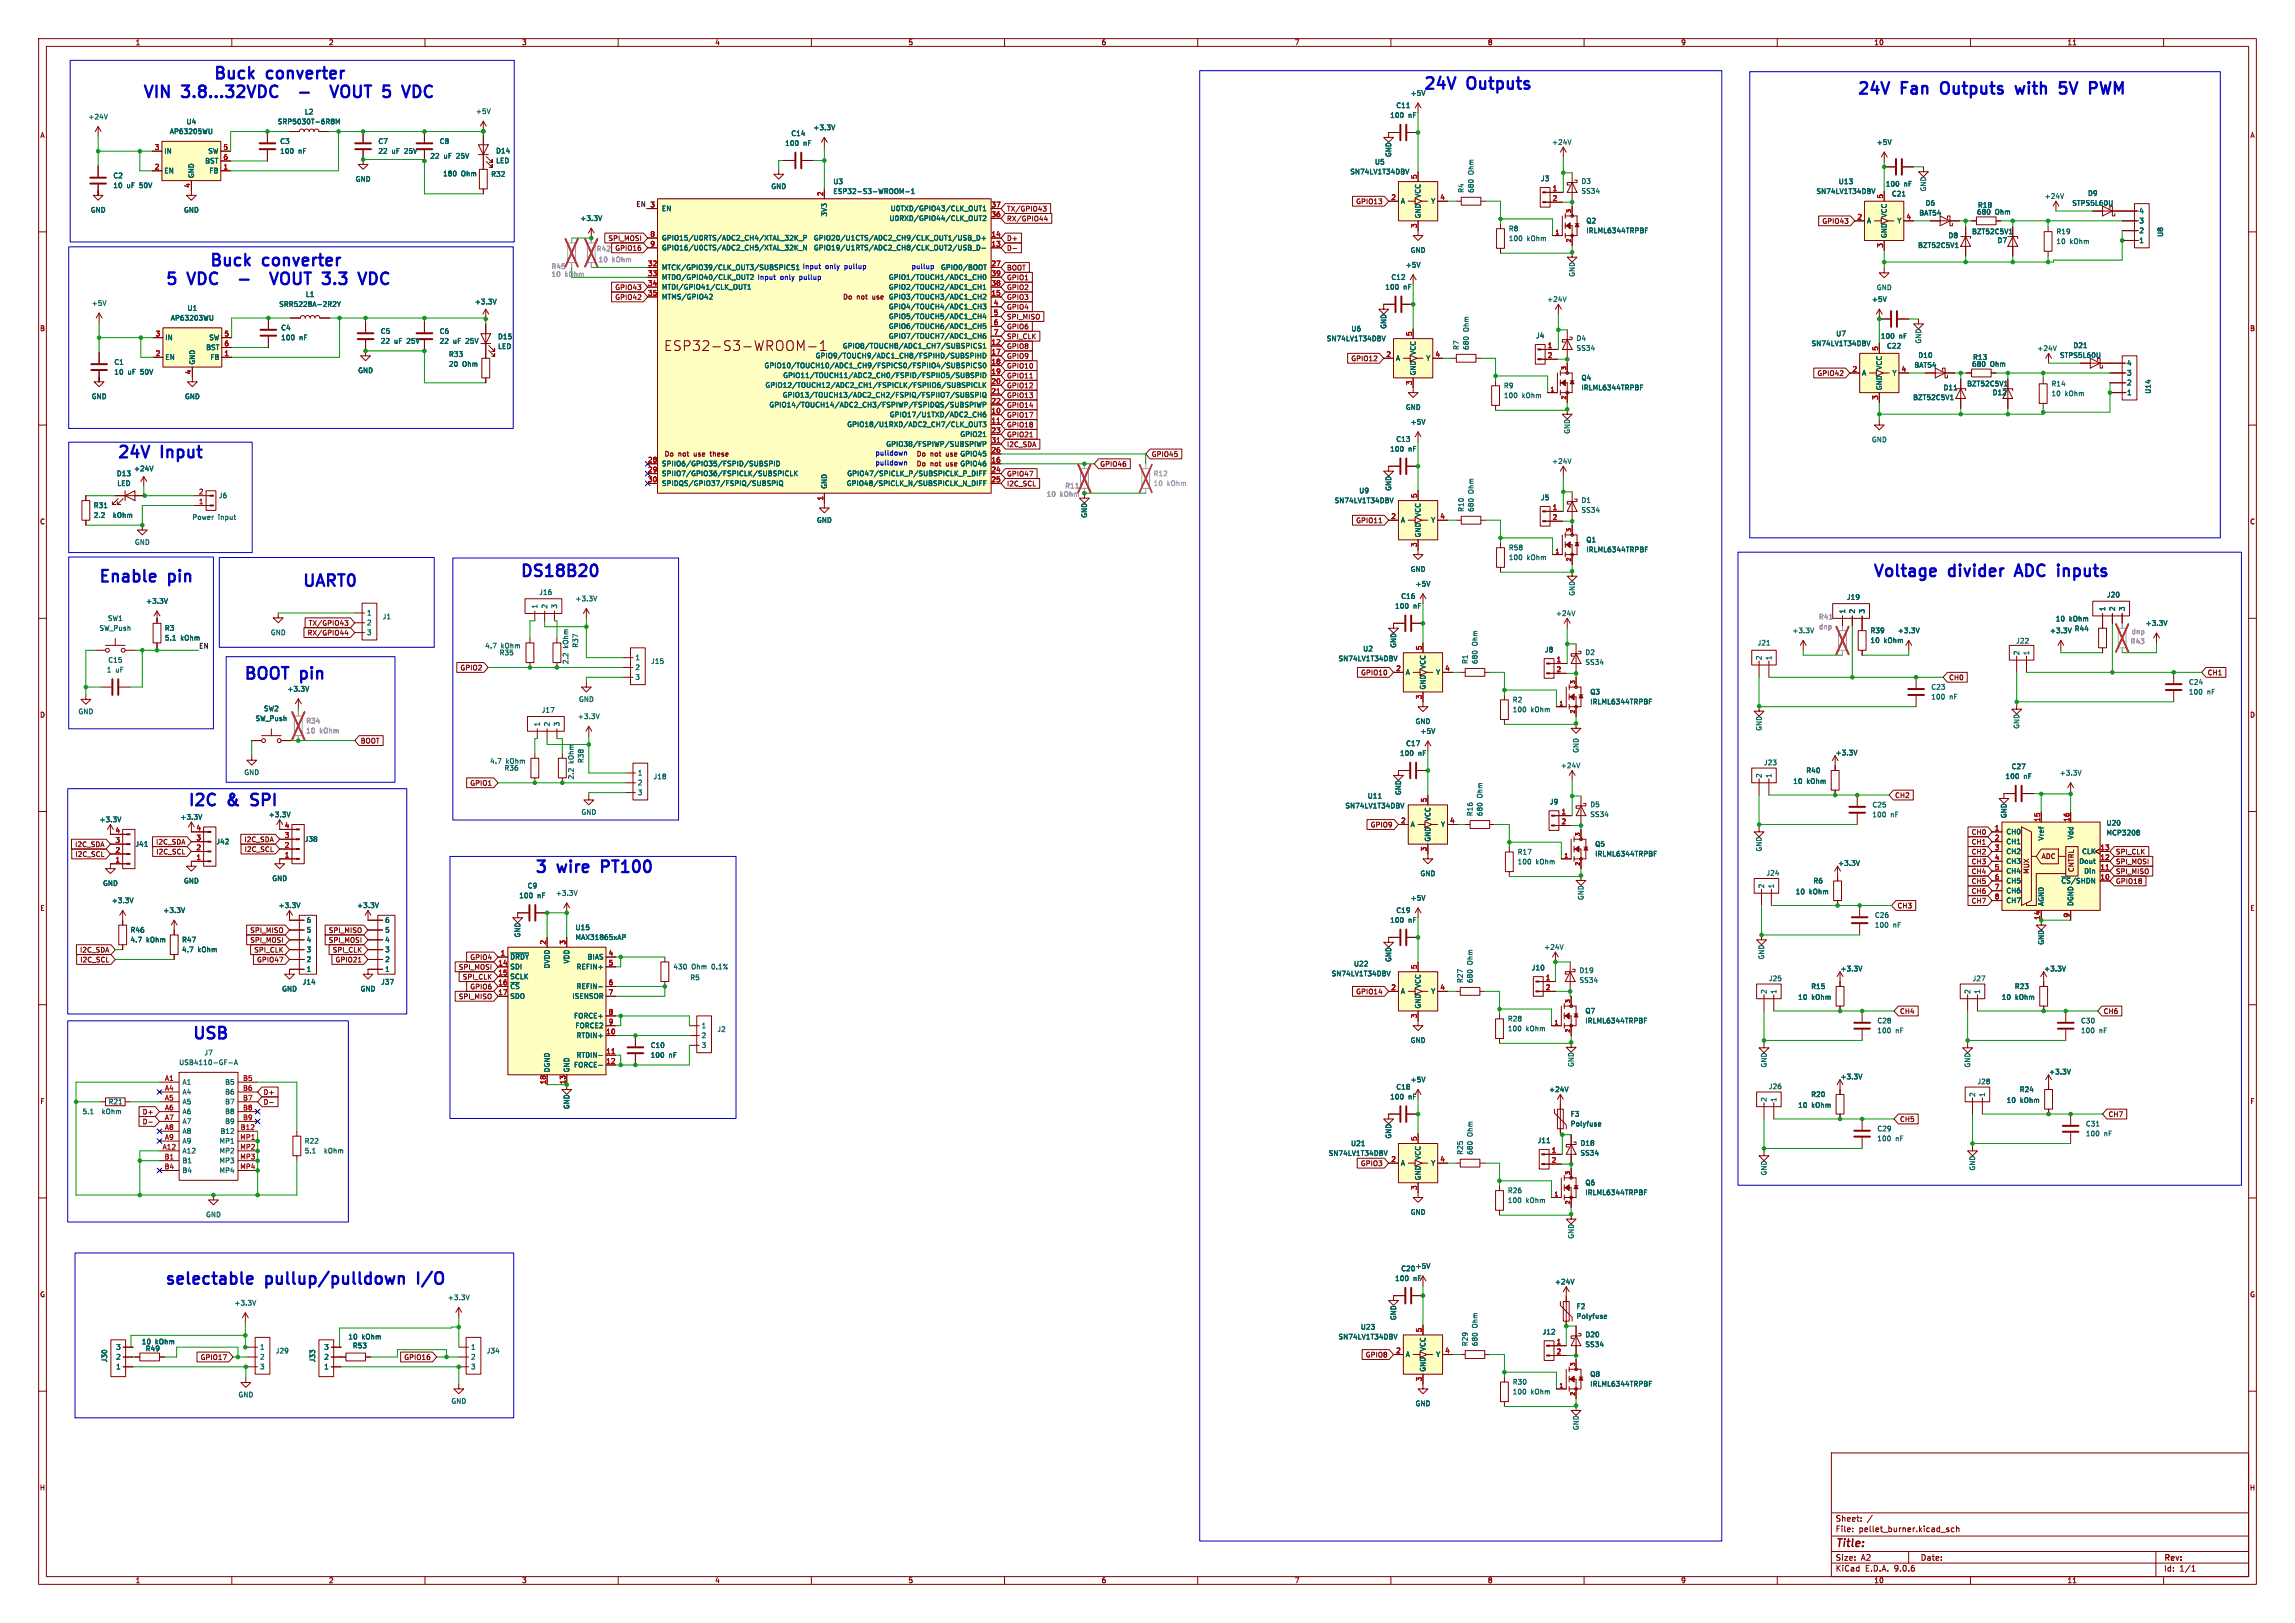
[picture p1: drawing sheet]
<svg xmlns="http://www.w3.org/2000/svg" width="594mm" height="420mm" viewBox="0 0 594 420" stroke-linecap="round" stroke-linejoin="round" font-family="sans-serif">
<defs><g id="words">
<g font-size="4.2" fill="#0000c2">
<text x="64.7" y="20.7">Buck</text>
<text x="78.9" y="20.7">converter</text>
<text x="380.1" y="23.4">Outputs</text>
<text x="36.8" y="25.5">VIN</text>
<text x="47.5" y="25.5">3.8...32VDC</text>
<text x="90.8" y="25.5">VOUT</text>
<text x="105.5" y="25.5">5</text>
<text x="111.8" y="25.5">VDC</text>
<text x="480.6" y="24.6">24V</text>
<text x="492.3" y="24.6">Fan</text>
<text x="503.8" y="24.6">Outputs</text>
<text x="524.5" y="24.6">with</text>
<text x="536.9" y="24.6">5V</text>
<text x="545.9" y="24.6">PWM</text>
<text x="60.1" y="69.1">Buck</text>
<text x="74.3" y="69.1">converter</text>
<text x="42.7" y="73.9">5</text>
<text x="49" y="73.9">VDC</text>
<text x="75.2" y="73.9">VOUT</text>
<text x="89.9" y="73.9">3.3</text>
<text x="100.5" y="73.9">VDC</text>
<text x="30.2" y="118.7">24V</text>
<text x="42" y="118.7">Input</text>
<text x="134.5" y="149.5">DS18B20</text>
<text x="484.6" y="149.5">Voltage</text>
<text x="504.7" y="149.5">divider</text>
<text x="523.2" y="149.5">ADC</text>
<text x="535.2" y="149.5">inputs</text>
<text x="25.4" y="150.9">Enable</text>
<text x="43.9" y="150.9">pin</text>
<text x="78.1" y="152">UART0</text>
<text x="63" y="176">BOOT</text>
<text x="78" y="176">pin</text>
<text x="48.5" y="208.8">I2C</text>
<text x="59.3" y="208.8">&amp;</text>
<text x="66.5" y="208.8">SPI</text>
<text x="138.3" y="226.1">3</text>
<text x="144.6" y="226.1">wire</text>
<text x="157.1" y="226.1">PT100</text>
<text x="49.7" y="269.1">USB</text>
<text x="42.5" y="332.6">selectable</text>
<text x="69" y="332.6">pullup/pulldown</text>
<text x="109.5" y="332.6">I/O</text>
</g>
<text font-size="4.2" fill="#006464" x="368.3" y="23.4">24V</text>
<text font-size="3.5" fill="#840000" x="171.8" y="91">ESP32-S3-WROOM-1</text>
<text font-size="2.8" fill="#840000" x="475" y="400.9">Title:</text>
<g font-size="2.1" fill="#840000">
<text x="475" y="394">Sheet:</text>
<text x="475" y="396.7">File:</text>
<text x="481.1" y="396.7">pellet_burner.kicad_sch</text>
<text x="475" y="406.9">KiCad</text>
<text x="475" y="404.1">Size:</text>
<text x="481.7" y="404.1">A2</text>
<text x="482.7" y="406.9">E.D.A.</text>
<text x="490.3" y="406.9">9.0.6</text>
<text x="497" y="404.1">Date:</text>
<text x="560" y="404.3">Rev:</text>
<text x="560" y="406.9">Id:</text>
<text x="564.1" y="406.9">1/1</text>
</g>
<g font-size="1.8" fill="#840000">
<text x="35" y="11.9">1</text>
<text x="85" y="11.9">2</text>
<text x="135" y="11.9">3</text>
<text x="185" y="11.9">4</text>
<text x="235" y="11.9">5</text>
<text x="285" y="11.9">6</text>
<text x="335" y="11.9">7</text>
<text x="385" y="11.9">8</text>
<text x="435" y="11.9">9</text>
<text x="485" y="11.9">10</text>
<text x="535" y="11.9">11</text>
<text x="10.3" y="35.9">A</text>
<text x="582.3" y="35.9">A</text>
<text x="350.9" y="53">GPIO13</text>
<text x="260.5" y="54.9">TX/GPIO43</text>
<text x="260.5" y="57.5">RX/GPIO44</text>
<text x="471.5" y="58.1">GPIO43</text>
<text x="157.4" y="62.5">SPI_MOSI</text>
<text x="159.1" y="65.1">GPIO16</text>
<text x="260.5" y="62.5">D+</text>
<text x="260.5" y="65.1">D-</text>
<text x="260.5" y="70.2">BOOT</text>
<text x="159.1" y="75.2">GPIO43</text>
<text x="159.1" y="77.8">GPIO42</text>
<text x="218.1" y="77.7">Do</text>
<text x="221.7" y="77.7">not</text>
<text x="225.9" y="77.7">use GPIO3/TOUCH3/ADC1_CH2</text>
<text x="260.5" y="77.8">GPIO3</text>
<text x="260.5" y="72.7">GPIO1</text>
<text x="260.5" y="75.2">GPIO2</text>
<text x="260.5" y="82.9">SPI_MISO</text>
<text x="260.5" y="80.3">GPIO4</text>
<text x="10.3" y="85.9">B</text>
<text x="260.5" y="85.4">GPIO6</text>
<text x="260.5" y="87.9">SPI_CLK</text>
<text x="582.3" y="85.9">B</text>
<text x="260.5" y="95.6">GPIO10</text>
<text x="260.5" y="93">GPIO9</text>
<text x="260.5" y="90.5">GPIO8</text>
<text x="349.6" y="93.7">GPIO12</text>
<text x="260.5" y="98.1">GPIO11</text>
<text x="260.5" y="100.6">GPIO12</text>
<text x="470.3" y="97.5">GPIO42</text>
<text x="260.5" y="103.2">GPIO13</text>
<text x="260.5" y="105.7">GPIO14</text>
<text x="260.5" y="113.3">GPIO21</text>
<text x="260.5" y="110.8">GPIO18</text>
<text x="260.5" y="108.3">GPIO17</text>
<text x="171.9" y="118.3">Do</text>
<text x="175.5" y="118.3">not</text>
<text x="179.7" y="118.3">use</text>
<text x="184.1" y="118.3">these</text>
<text x="237.1" y="118.3">Do</text>
<text x="240.7" y="118.3">not</text>
<text x="244.9" y="118.3">use GPIO45</text>
<text x="260.5" y="115.9">I2C_SDA</text>
<text x="298" y="118.4">GPIO45</text>
<text x="237.1" y="120.9">Do</text>
<text x="240.7" y="120.9">not</text>
<text x="244.9" y="120.9">use GPIO46</text>
<text x="260.5" y="123.5">GPIO47</text>
<text x="284.6" y="121">GPIO46</text>
<text x="260.5" y="126">I2C_SCL</text>
<text x="10.3" y="135.9">C</text>
<text x="350.9" y="135.6">GPIO11</text>
<text x="582.3" y="135.9">C</text>
<text x="79.5" y="164.7">RX/GPIO44</text>
<text x="79.8" y="162.1">TX/GPIO43</text>
<text x="119" y="173.7">GPIO2</text>
<text x="352.2" y="174.9">GPIO10</text>
<text x="504.3" y="176.2">CH0</text>
<text x="571.3" y="174.9">CH1</text>
<text x="10.3" y="185.9">D</text>
<text x="582.3" y="185.9">D</text>
<text x="93.2" y="192.6">BOOT</text>
<text x="121.6" y="203.5">GPIO1</text>
<text x="490.4" y="206.7">CH2</text>
<text x="354.6" y="214.3">GPIO9</text>
<text x="19.3" y="219.4">I2C_SDA</text>
<text x="19.4" y="221.9">I2C_SCL</text>
<text x="40.3" y="218.8">I2C_SDA</text>
<text x="40.3" y="221.3">I2C_SCL</text>
<text x="63.1" y="218.1">I2C_SDA</text>
<text x="63.2" y="220.7">I2C_SCL</text>
<text x="510.2" y="221.3">CH2</text>
<text x="510.2" y="216.2">CH0</text>
<text x="510.2" y="218.8">CH1</text>
<text x="547.5" y="221.3">SPI_CLK</text>
<text x="510.2" y="223.8">CH3</text>
<text x="510.2" y="226.4">CH4</text>
<text x="525.4" y="226.3" transform="rotate(-90 525.4 226.3)">MUX</text>
<text x="528.3" y="222.5">ADC</text>
<text x="537" y="225.8" transform="rotate(-90 537 225.8)">CNTRL</text>
<text x="547.5" y="223.8">SPI_MOSI</text>
<text x="547.5" y="226.4">SPI_MISO</text>
<text x="510.2" y="231.5">CH6</text>
<text x="510.2" y="228.9">CH5</text>
<text x="510.2" y="234">CH7</text>
<text x="547.5" y="228.9">GPIO18</text>
<text x="10.3" y="235.9">E</text>
<text x="491" y="235.3">CH3</text>
<text x="582.3" y="235.9">E</text>
<text x="64.6" y="241.6">SPI_MISO</text>
<text x="64.6" y="244.2">SPI_MOSI</text>
<text x="85" y="244.2">SPI_MOSI</text>
<text x="85" y="241.6">SPI_MISO</text>
<text x="20.6" y="246.7">I2C_SDA</text>
<text x="20.7" y="249.2">I2C_SCL</text>
<text x="65.7" y="246.7">SPI_CLK</text>
<text x="66.4" y="249.2">GPIO47</text>
<text x="86" y="246.7">SPI_CLK</text>
<text x="86.7" y="249.2">GPIO21</text>
<text x="118.6" y="251.1">SPI_MOSI</text>
<text x="121.6" y="248.6">GPIO4</text>
<text x="119.7" y="253.7">SPI_CLK</text>
<text x="121.6" y="256.2">GPIO6</text>
<text x="350.9" y="257.5">GPIO14</text>
<text x="118.6" y="258.8">SPI_MISO</text>
<text x="491.6" y="262.6">CH4</text>
<text x="544.4" y="262.6">CH6</text>
<text x="10.3" y="285.9">F</text>
<text x="68.1" y="283.5">D+</text>
<text x="68.1" y="286.1">D-</text>
<text x="582.3" y="285.9">F</text>
<text x="36.8" y="288.6">D+</text>
<text x="36.8" y="291.1">D-</text>
<text x="491.6" y="290.5">CH5</text>
<text x="545.6" y="289.2">CH7</text>
<text x="352.1" y="301.9">GPIO3</text>
<text x="10.3" y="335.9">G</text>
<text x="582.3" y="335.9">G</text>
<text x="51.8" y="352.1">GPIO17</text>
<text x="104.5" y="352.1">GPIO16</text>
<text x="353.4" y="351.5">GPIO8</text>
<text x="10.2" y="385.9">H</text>
<text x="582.2" y="385.9">H</text>
<text x="35" y="409.9">1</text>
<text x="85" y="409.9">2</text>
<text x="135" y="409.9">3</text>
<text x="185" y="409.9">4</text>
<text x="235" y="409.9">5</text>
<text x="285" y="409.9">6</text>
<text x="335" y="409.9">7</text>
<text x="385" y="409.9">8</text>
<text x="435" y="409.9">9</text>
<text x="485" y="409.9">10</text>
<text x="535" y="409.9">11</text>
</g>
<g font-size="1.8" fill="#006464">
<text x="78.8" y="29.8">L2</text>
<text x="123.1" y="29.7">+5V</text>
<text x="361.3" y="28.2">C11</text>
<text x="365" y="25">+5V</text>
<text x="22.8" y="31.1">+24V</text>
<text x="43.8" y="34.9">AP63205WU</text>
<text x="48.2" y="32.4">U4</text>
<text x="71.8" y="32.4">SRP5030T-6R8M</text>
<text x="204.7" y="35.4">C14</text>
<text x="210.4" y="33.9">+3.3V</text>
<text x="359.7" y="30.7">100</text>
<text x="364.5" y="30.7">nF</text>
<text x="42.4" y="40">IN</text>
<text x="53.8" y="40">SW</text>
<text x="72.4" y="37.4">C3</text>
<text x="72.4" y="40">100</text>
<text x="77.2" y="40">nF</text>
<text x="97.8" y="37.4">C7</text>
<text x="97.8" y="40">22</text>
<text x="101.4" y="40">uF</text>
<text x="104.8" y="40">25V</text>
<text x="111.3" y="41.2">22</text>
<text x="113.7" y="37.4">C8</text>
<text x="114.9" y="41.2">uF</text>
<text x="118.3" y="41.2">25V</text>
<text x="128.3" y="39.9">D14</text>
<text x="203.1" y="37.9">100</text>
<text x="207.9" y="37.9">nF</text>
<text x="360.3" y="40.8" transform="rotate(-90 360.3 40.8)">GND</text>
<text x="401.6" y="37.7">+24V</text>
<text x="485.6" y="37.7">+5V</text>
<text x="29.2" y="46.3">C2</text>
<text x="42.4" y="45.1">EN</text>
<text x="50.4" y="46.2" transform="rotate(-90 50.4 46.2)">GND</text>
<text x="53" y="42.5">BST</text>
<text x="54.1" y="45.1">FB</text>
<text x="91.9" y="47.2">GND</text>
<text x="114.6" y="45.8">180</text>
<text x="119.4" y="45.8">Ohm</text>
<text x="127" y="45.9">R32</text>
<text x="128.3" y="42.5">LED</text>
<text x="215.6" y="47.9">U3</text>
<text x="349.4" y="45.3">SN74LV1T34DBV</text>
<text x="355.8" y="42.8">U5</text>
<text x="381.6" y="45.2" transform="rotate(-90 381.6 45.2)">Ohm</text>
<text x="398.7" y="47.1">J3</text>
<text x="409.2" y="47.8">D3</text>
<text x="475.8" y="47.9">U13</text>
<text x="29.2" y="48.9">10</text>
<text x="32.8" y="48.9">uF</text>
<text x="36.2" y="48.9">50V</text>
<text x="199.5" y="49.1">GND</text>
<text x="215.6" y="50.4">ESP32-S3-WROOM-1</text>
<text x="362.5" y="52.9">A</text>
<text x="367.9" y="51.3" transform="rotate(-90 367.9 51.3)">VCC</text>
<text x="370.3" y="52.9">Y</text>
<text x="379.1" y="50" transform="rotate(-90 379.1 50)">R4</text>
<text x="381.6" y="50" transform="rotate(-90 381.6 50)">680</text>
<text x="409.2" y="50.3">SS34</text>
<text x="470" y="50.4">SN74LV1T34DBV</text>
<text x="488" y="48.5">100</text>
<text x="489.5" y="51">C21</text>
<text x="492.8" y="48.5">nF</text>
<text x="498.3" y="53.4">D6</text>
<text x="498.7" y="49.7" transform="rotate(-90 498.7 49.7)">GND</text>
<text x="511.8" y="53.9">R18</text>
<text x="529.1" y="51.7">+24V</text>
<text x="536.2" y="53.4">STPS5L60U</text>
<text x="540.3" y="50.9">D9</text>
<text x="23.4" y="55.2">GND</text>
<text x="47.5" y="55.2">GND</text>
<text x="150.1" y="57.4">+3.3V</text>
<text x="171.2" y="54.8">EN</text>
<text x="214.2" y="56.2" transform="rotate(-90 214.2 56.2)">3V3</text>
<text x="230.1" y="57.4">U0RXD/GPIO44/CLK_OUT2</text>
<text x="230.4" y="54.8">U0TXD/GPIO43/CLK_OUT1</text>
<text x="367.9" y="56.6" transform="rotate(-90 367.9 56.6)">GND</text>
<text x="410.5" y="58">Q2</text>
<text x="483.1" y="58">A</text>
<text x="488.5" y="56.4" transform="rotate(-90 488.5 56.4)">VCC</text>
<text x="491" y="58">Y</text>
<text x="496.6" y="56">BAT54</text>
<text x="511.6" y="55.7">680</text>
<text x="516.4" y="55.7">Ohm</text>
<text x="553.6" y="58">3</text>
<text x="553.6" y="55.5">4</text>
<text x="171.2" y="62.5">GPIO15/U0RTS/ADC2_CH4/XTAL_32K_P</text>
<text x="171.2" y="65">GPIO16/U0CTS/ADC2_CH5/XTAL_32K_N</text>
<text x="210.5" y="62.5">GPIO20/U1CTS/ADC2_CH9/CLK_OUT1/USB_D+</text>
<text x="210.5" y="65">GPIO19/U1RTS/ADC2_CH8/CLK_OUT2/USB_D-</text>
<text x="365" y="65.6">GND</text>
<text x="390.4" y="60">R8</text>
<text x="390.4" y="62.6">100</text>
<text x="395.2" y="62.6">kOhm</text>
<text x="410.5" y="60.6">IRLML6344TRPBF</text>
<text x="488.5" y="61.7" transform="rotate(-90 488.5 61.7)">GND</text>
<text x="496.3" y="64.4">BZT52C5V1</text>
<text x="504.2" y="61.8">D8</text>
<text x="510.3" y="60.8">BZT52C5V1</text>
<text x="516.9" y="63.1">D7</text>
<text x="532.1" y="63.3">10</text>
<text x="532.1" y="60.8">R19</text>
<text x="535.7" y="63.3">kOhm</text>
<text x="553.6" y="63.1">1</text>
<text x="553.6" y="60.6">2</text>
<text x="560" y="61.4" transform="rotate(-90 560 61.4)">U8</text>
<text x="171.2" y="70.1">MTCK/GPIO39/CLK_OUT3/SUBSPICS1</text>
<text x="243.4" y="70.1">GPIO0/BOOT</text>
<text x="363.7" y="69.4">+5V</text>
<text x="407.8" y="71.8" transform="rotate(-90 407.8 71.8)">GND</text>
<text x="79" y="77.1">L1</text>
<text x="171.2" y="72.6">MTDO/GPIO40/CLK_OUT2</text>
<text x="171.2" y="75.2">MTDI/GPIO41/CLK_OUT1</text>
<text x="171.2" y="77.7">MTMS/GPIO42</text>
<text x="229.9" y="72.6">GPIO1/TOUCH1/ADC1_CH0</text>
<text x="229.9" y="75.2">GPIO2/TOUCH2/ADC1_CH1</text>
<text x="229.9" y="77.7">GPIO3/TOUCH3/ADC1_CH2</text>
<text x="358.4" y="75.2">100</text>
<text x="360" y="72.6">C12</text>
<text x="363.2" y="75.2">nF</text>
<text x="485.6" y="75.3">GND</text>
<text x="23.6" y="79.3">+5V</text>
<text x="44.1" y="83.2">AP63203WU</text>
<text x="48.4" y="80.6">U1</text>
<text x="72.1" y="79.6">SRR5228A-2R2Y</text>
<text x="122.8" y="79">+3.3V</text>
<text x="229.9" y="80.2">GPIO4/TOUCH4/ADC1_CH3</text>
<text x="229.9" y="82.8">GPIO5/TOUCH5/ADC1_CH4</text>
<text x="400.3" y="78.3">+24V</text>
<text x="484.4" y="78.3">+5V</text>
<text x="42.7" y="88.2">IN</text>
<text x="54" y="88.2">SW</text>
<text x="72.7" y="85.7">C4</text>
<text x="72.7" y="88.2">100</text>
<text x="77.5" y="88.2">nF</text>
<text x="98.4" y="86.6">C5</text>
<text x="98.4" y="89.1">22</text>
<text x="102" y="89.1">uF</text>
<text x="105.4" y="89.1">25V</text>
<text x="113.7" y="86.6">C6</text>
<text x="113.7" y="89.1">22</text>
<text x="117.3" y="89.1">uF</text>
<text x="120.7" y="89.1">25V</text>
<text x="128.8" y="88">D15</text>
<text x="229.9" y="85.3">GPIO6/TOUCH6/ADC1_CH5</text>
<text x="229.9" y="87.9">GPIO7/TOUCH7/ADC1_CH6</text>
<text x="343.3" y="88.5">SN74LV1T34DBV</text>
<text x="349.7" y="86">U6</text>
<text x="359" y="85.2" transform="rotate(-90 359 85.2)">GND</text>
<text x="380.3" y="85.9" transform="rotate(-90 380.3 85.9)">Ohm</text>
<text x="397.5" y="87.7">J4</text>
<text x="407.9" y="88.4">D4</text>
<text x="468.8" y="89.8">SN74LV1T34DBV</text>
<text x="475.1" y="87.2">U7</text>
<text x="486.7" y="87.9">100</text>
<text x="491.5" y="87.9">nF</text>
<text x="497.4" y="89" transform="rotate(-90 497.4 89)">GND</text>
<text x="29.5" y="94.6">C1</text>
<text x="42.7" y="93.3">EN</text>
<text x="50.6" y="94.5" transform="rotate(-90 50.6 94.5)">GND</text>
<text x="53.2" y="90.8">BST</text>
<text x="54.3" y="93.3">FB</text>
<text x="116.1" y="92.6">R33</text>
<text x="116.1" y="95.1">20</text>
<text x="119.7" y="95.1">Ohm</text>
<text x="128.8" y="90.5">LED</text>
<text x="197.7" y="95.5">GPIO10/TOUCH10/ADC1_CH9/FSPICS0/FSPIIO4/SUBSPICS0</text>
<text x="211" y="92.9">GPIO9/TOUCH9/ADC1_CH8/FSPIHD/SUBSPIHD</text>
<text x="218" y="90.4">GPIO8/TOUCH8/ADC1_CH7/SUBSPICS1</text>
<text x="361.2" y="93.6">A</text>
<text x="366.6" y="92" transform="rotate(-90 366.6 92)">VCC</text>
<text x="369" y="93.6">Y</text>
<text x="377.8" y="90.7" transform="rotate(-90 377.8 90.7)">R7</text>
<text x="380.3" y="90.7" transform="rotate(-90 380.3 90.7)">680</text>
<text x="407.9" y="91">SS34</text>
<text x="487.3" y="95.8" transform="rotate(-90 487.3 95.8)">VCC</text>
<text x="488.3" y="90.4">C22</text>
<text x="495.4" y="95.4">BAT54</text>
<text x="496.4" y="92.8">D10</text>
<text x="510.3" y="95.1">680</text>
<text x="510.5" y="93.3">R13</text>
<text x="515.1" y="95.1">Ohm</text>
<text x="527.2" y="91">+24V</text>
<text x="533.1" y="92.8">STPS5L60U</text>
<text x="536.5" y="90.3">D21</text>
<text x="550.4" y="94.8">4</text>
<text x="29.5" y="97.1">10</text>
<text x="33.1" y="97.1">uF</text>
<text x="36.5" y="97.1">50V</text>
<text x="92.6" y="96.7">GND</text>
<text x="198" y="100.6">GPIO12/TOUCH12/ADC2_CH1/FSPICLK/FSPIIO6/SUBSPICLK</text>
<text x="202.6" y="98">GPIO11/TOUCH11/ADC2_CH0/FSPID/FSPIIO5/SUBSPID</text>
<text x="366.6" y="97.3" transform="rotate(-90 366.6 97.3)">GND</text>
<text x="389.1" y="100.7">R9</text>
<text x="409.2" y="98.7">Q4</text>
<text x="409.2" y="101.2">IRLML6344TRPBF</text>
<text x="481.8" y="97.4">A</text>
<text x="487.3" y="101.1" transform="rotate(-90 487.3 101.1)">GND</text>
<text x="489.7" y="97.4">Y</text>
<text x="502.9" y="101.2">D11</text>
<text x="509" y="100.2">BZT52C5V1</text>
<text x="530.9" y="100.2">R14</text>
<text x="550.4" y="99.9">2</text>
<text x="550.4" y="97.4">3</text>
<text x="23.6" y="103.5">GND</text>
<text x="47.7" y="103.5">GND</text>
<text x="199" y="105.6">GPIO14/TOUCH14/ADC2_CH3/FSPIWP/FSPIDQS/SUBSPIWP</text>
<text x="202.5" y="103.1">GPIO13/TOUCH13/ADC2_CH2/FSPIQ/FSPIIO7/SUBSPIQ</text>
<text x="363.7" y="106.3">GND</text>
<text x="389.1" y="103.2">100</text>
<text x="393.9" y="103.2">kOhm</text>
<text x="495.1" y="103.7">BZT52C5V1</text>
<text x="515.6" y="102.5">D12</text>
<text x="530.9" y="102.7">10</text>
<text x="534.5" y="102.7">kOhm</text>
<text x="550.4" y="102.5">1</text>
<text x="556.9" y="102" transform="rotate(-90 556.9 102)">U14</text>
<text x="219.2" y="110.7">GPIO18/U1RXD/ADC2_CH7/CLK_OUT3</text>
<text x="230.2" y="108.2">GPIO17/U1TXD/ADC2_CH6</text>
<text x="248.4" y="113.3">GPIO21</text>
<text x="365" y="110.1">+5V</text>
<text x="406.5" y="112.4" transform="rotate(-90 406.5 112.4)">GND</text>
<text x="229.3" y="115.8">GPIO38/FSPIWP/SUBSPIWP</text>
<text x="248.4" y="118.3">GPIO45</text>
<text x="359.7" y="117.1">100</text>
<text x="361.3" y="114.5">C13</text>
<text x="364.5" y="117.1">nF</text>
<text x="484.4" y="114.7">GND</text>
<text x="30.1" y="123.4">D13</text>
<text x="30.2" y="126">LED</text>
<text x="34.6" y="122.1">+24V</text>
<text x="171.2" y="120.9">SPIIO6/GPIO35/FSPID/SUBSPID</text>
<text x="171.2" y="123.4">SPIIO7/GPIO36/FSPICLK/SUBSPICLK</text>
<text x="171.2" y="126">SPIDQS/GPIO37/FSPIQ/SUBSPIQ</text>
<text x="219" y="126">GPIO48/SPICLK_N/SUBSPICLK_N_DIFF</text>
<text x="219.2" y="123.4">GPIO47/SPICLK_P/SUBSPICLK_P_DIFF</text>
<text x="248.4" y="120.9">GPIO46</text>
<text x="401.6" y="120.2">+24V</text>
<text x="24.1" y="131.7">R31</text>
<text x="56.5" y="129.1">J6</text>
<text x="214.2" y="126.6" transform="rotate(-90 214.2 126.6)">GND</text>
<text x="345.3" y="130.4">SN74LV1T34DBV</text>
<text x="351.7" y="127.9">U9</text>
<text x="360.3" y="127.1" transform="rotate(-90 360.3 127.1)">GND</text>
<text x="381.6" y="127.8" transform="rotate(-90 381.6 127.8)">Ohm</text>
<text x="398.7" y="129.6">J5</text>
<text x="409.2" y="130.3">D1</text>
<text x="24.1" y="134.2">2.2</text>
<text x="29.5" y="134.2">kOhm</text>
<text x="49.7" y="134.7">Power</text>
<text x="56.5" y="134.7">input</text>
<text x="211.3" y="135.5">GND</text>
<text x="281.5" y="134.1" transform="rotate(-90 281.5 134.1)">GND</text>
<text x="362.5" y="135.5">A</text>
<text x="367.9" y="133.9" transform="rotate(-90 367.9 133.9)">VCC</text>
<text x="370.3" y="135.5">Y</text>
<text x="379.1" y="132.6" transform="rotate(-90 379.1 132.6)">R10</text>
<text x="381.6" y="132.6" transform="rotate(-90 381.6 132.6)">680</text>
<text x="409.2" y="132.9">SS34</text>
<text x="34.8" y="141.2">GND</text>
<text x="367.9" y="139.2" transform="rotate(-90 367.9 139.2)">GND</text>
<text x="390.4" y="142.6">R58</text>
<text x="410.5" y="140.6">Q1</text>
<text x="410.5" y="143.1">IRLML6344TRPBF</text>
<text x="365" y="148.2">GND</text>
<text x="390.4" y="145.1">100</text>
<text x="395.2" y="145.1">kOhm</text>
<text x="139.5" y="154.2">J16</text>
<text x="148.8" y="155.8">+3.3V</text>
<text x="362.5" y="155.2">C16</text>
<text x="366.3" y="152">+5V</text>
<text x="407.8" y="154.3" transform="rotate(-90 407.8 154.3)">GND</text>
<text x="477.9" y="155.4">J19</text>
<text x="545.2" y="154.8">J20</text>
<text x="27.8" y="160.9">SW1</text>
<text x="37.7" y="156.4">+3.3V</text>
<text x="94.9" y="159.5">1</text>
<text x="98.9" y="160.4">J1</text>
<text x="139.3" y="157.6" transform="rotate(-90 139.3 157.6)">1</text>
<text x="141.8" y="157.6" transform="rotate(-90 141.8 157.6)">2</text>
<text x="144.4" y="157.6" transform="rotate(-90 144.4 157.6)">3</text>
<text x="361" y="157.7">100</text>
<text x="365.8" y="157.7">nF</text>
<text x="402.6" y="159.6">+24V</text>
<text x="477.7" y="158.9" transform="rotate(-90 477.7 158.9)">1</text>
<text x="480.3" y="158.9" transform="rotate(-90 480.3 158.9)">2</text>
<text x="482.8" y="158.9" transform="rotate(-90 482.8 158.9)">3</text>
<text x="532" y="161">10</text>
<text x="535.6" y="161">kOhm</text>
<text x="545.1" y="158.2" transform="rotate(-90 545.1 158.2)">1</text>
<text x="547.6" y="158.2" transform="rotate(-90 547.6 158.2)">2</text>
<text x="550.1" y="158.2" transform="rotate(-90 550.1 158.2)">3</text>
<text x="25.6" y="163.4">SW_Push</text>
<text x="42.6" y="163.4">R3</text>
<text x="42.6" y="166">5.1</text>
<text x="46.7" y="166">kOhm</text>
<text x="70" y="164.6">GND</text>
<text x="94.9" y="162">2</text>
<text x="94.9" y="164.6">3</text>
<text x="125.5" y="168">4.7</text>
<text x="129.7" y="168">kOhm</text>
<text x="147.3" y="167.8" transform="rotate(-90 147.3 167.8)">kOhm</text>
<text x="149.8" y="167.7" transform="rotate(-90 149.8 167.7)">R37</text>
<text x="361.5" y="167.8" transform="rotate(-90 361.5 167.8)">GND</text>
<text x="382.6" y="167.1" transform="rotate(-90 382.6 167.1)">Ohm</text>
<text x="454.8" y="167.2">J21</text>
<text x="463.8" y="164.1">+3.3V</text>
<text x="484" y="166.6">10</text>
<text x="484" y="164.1">R39</text>
<text x="487.6" y="166.6">kOhm</text>
<text x="491.1" y="164.1">+3.3V</text>
<text x="521.7" y="166.7">J22</text>
<text x="530.5" y="164.1">+3.3V</text>
<text x="536.9" y="163.6">R44</text>
<text x="555.2" y="162.2">+3.3V</text>
<text x="27.9" y="171.7">C15</text>
<text x="129.2" y="169.8">R35</text>
<text x="147.3" y="172" transform="rotate(-90 147.3 172)">2.2</text>
<text x="164.3" y="171">1</text>
<text x="164.3" y="173.6">2</text>
<text x="168.4" y="172">J15</text>
<text x="346.3" y="171.3">SN74LV1T34DBV</text>
<text x="352.7" y="168.8">U2</text>
<text x="369.2" y="173.2" transform="rotate(-90 369.2 173.2)">VCC</text>
<text x="380.1" y="171.9" transform="rotate(-90 380.1 171.9)">R1</text>
<text x="382.6" y="171.9" transform="rotate(-90 382.6 171.9)">680</text>
<text x="399.7" y="169">J8</text>
<text x="410.2" y="169.7">D2</text>
<text x="410.2" y="172.3">SS34</text>
<text x="456.2" y="170.9" transform="rotate(-90 456.2 170.9)">2</text>
<text x="458.7" y="170.9" transform="rotate(-90 458.7 170.9)">1</text>
<text x="522.8" y="169.7" transform="rotate(-90 522.8 169.7)">2</text>
<text x="525.4" y="169.7" transform="rotate(-90 525.4 169.7)">1</text>
<text x="27.5" y="174.2">1</text>
<text x="29.9" y="174.2">uF</text>
<text x="74.3" y="179.2">+3.3V</text>
<text x="164.3" y="176.1">3</text>
<text x="363.7" y="174.9">A</text>
<text x="369.2" y="178.6" transform="rotate(-90 369.2 178.6)">GND</text>
<text x="371.6" y="174.9">Y</text>
<text x="411.5" y="179.9">Q3</text>
<text x="499.8" y="178.7">C23</text>
<text x="566.4" y="179.9">100</text>
<text x="566.4" y="177.4">C24</text>
<text x="571.2" y="179.9">nF</text>
<text x="20.2" y="185">GND</text>
<text x="68.2" y="184.3">SW2</text>
<text x="140.1" y="184.6">J17</text>
<text x="149.7" y="181.8">GND</text>
<text x="391.4" y="182">R2</text>
<text x="391.4" y="184.5">100</text>
<text x="396.2" y="184.5">kOhm</text>
<text x="411.5" y="182.5">IRLML6344TRPBF</text>
<text x="499.8" y="181.2">100</text>
<text x="504.6" y="181.2">nF</text>
<text x="66" y="186.8">SW_Push</text>
<text x="139.9" y="188.1" transform="rotate(-90 139.9 188.1)">1</text>
<text x="142.5" y="188.1" transform="rotate(-90 142.5 188.1)">2</text>
<text x="145" y="188.1" transform="rotate(-90 145 188.1)">3</text>
<text x="149.5" y="186.3">+3.3V</text>
<text x="366.3" y="187.6">GND</text>
<text x="367.5" y="190.1">+5V</text>
<text x="456.2" y="189.2" transform="rotate(-90 456.2 189.2)">GND</text>
<text x="522.8" y="188.7" transform="rotate(-90 522.8 188.7)">GND</text>
<text x="126.7" y="197.8">4.7</text>
<text x="130.9" y="197.8">kOhm</text>
<text x="148.7" y="197.6" transform="rotate(-90 148.7 197.6)">kOhm</text>
<text x="151.2" y="197.6" transform="rotate(-90 151.2 197.6)">R38</text>
<text x="362.2" y="195.8">100</text>
<text x="363.8" y="193.3">C17</text>
<text x="367" y="195.8">nF</text>
<text x="408.8" y="194.9" transform="rotate(-90 408.8 194.9)">GND</text>
<text x="475" y="195.7">+3.3V</text>
<text x="63.1" y="200.8">GND</text>
<text x="130.5" y="199.6">R36</text>
<text x="148.7" y="201.8" transform="rotate(-90 148.7 201.8)">2.2</text>
<text x="165" y="200.9">1</text>
<text x="165" y="203.4">2</text>
<text x="169" y="201.8">J18</text>
<text x="403.9" y="199">+24V</text>
<text x="456.2" y="201.4" transform="rotate(-90 456.2 201.4)">2</text>
<text x="456.4" y="198.2">J23</text>
<text x="458.7" y="201.4" transform="rotate(-90 458.7 201.4)">1</text>
<text x="464" y="203">10</text>
<text x="467.4" y="200.3">R40</text>
<text x="467.6" y="203">kOhm</text>
<text x="519" y="201.8">100</text>
<text x="520.5" y="199.2">C27</text>
<text x="523.8" y="201.8">nF</text>
<text x="533" y="200.9">+3.3V</text>
<text x="165" y="206">3</text>
<text x="348.1" y="209.4">SN74LV1T34DBV</text>
<text x="353.9" y="206.9">U11</text>
<text x="362.8" y="205.9" transform="rotate(-90 362.8 205.9)">GND</text>
<text x="383.9" y="206.5" transform="rotate(-90 383.9 206.5)">Ohm</text>
<text x="401" y="208.4">J9</text>
<text x="411.5" y="209.1">D5</text>
<text x="484.5" y="209.1">C25</text>
<text x="25.6" y="213">+3.3V</text>
<text x="46.6" y="212.3">+3.3V</text>
<text x="69.4" y="211.7">+3.3V</text>
<text x="150.4" y="211">GND</text>
<text x="365" y="214.2">A</text>
<text x="370.4" y="212.6" transform="rotate(-90 370.4 212.6)">VCC</text>
<text x="372.9" y="214.2">Y</text>
<text x="381.4" y="211.3" transform="rotate(-90 381.4 211.3)">R16</text>
<text x="383.9" y="211.3" transform="rotate(-90 383.9 211.3)">680</text>
<text x="411.5" y="211.6">SS34</text>
<text x="484.5" y="211.7">100</text>
<text x="489.3" y="211.7">nF</text>
<text x="519.5" y="211.8" transform="rotate(-90 519.5 211.8)">GND</text>
<text x="545.1" y="213.8">U20</text>
<text x="34.9" y="219.3">J41</text>
<text x="55.9" y="218.7">J42</text>
<text x="78.7" y="218">J38</text>
<text x="370.4" y="217.9" transform="rotate(-90 370.4 217.9)">GND</text>
<text x="392.7" y="221.3">R17</text>
<text x="412.8" y="219.3">Q5</text>
<text x="412.8" y="221.8">IRLML6344TRPBF</text>
<text x="456.2" y="220.5" transform="rotate(-90 456.2 220.5)">GND</text>
<text x="519.2" y="216.1">CH0</text>
<text x="519.2" y="218.7">CH1</text>
<text x="519.2" y="221.2">CH2</text>
<text x="529.2" y="217.6" transform="rotate(-90 529.2 217.6)">Vref</text>
<text x="536.8" y="217.3" transform="rotate(-90 536.8 217.3)">Vdd</text>
<text x="538.8" y="221.2">CLK</text>
<text x="545.1" y="216.4">MCP3208</text>
<text x="367.5" y="226.9">GND</text>
<text x="392.7" y="223.9">100</text>
<text x="397.5" y="223.9">kOhm</text>
<text x="457.1" y="226.8">J24</text>
<text x="475.6" y="224.3">+3.3V</text>
<text x="519.2" y="223.7">CH3</text>
<text x="519.2" y="226.3">CH4</text>
<text x="538" y="223.7">Dout</text>
<text x="539.3" y="226.3">Din</text>
<text x="26.5" y="229.5">GND</text>
<text x="28.8" y="233.9">+3.3V</text>
<text x="47.5" y="228.8">GND</text>
<text x="70.4" y="228.2">GND</text>
<text x="134.3" y="232.6">100</text>
<text x="136.5" y="230.1">C9</text>
<text x="139.1" y="232.6">nF</text>
<text x="143.7" y="232">+3.3V</text>
<text x="365" y="233.3">+5V</text>
<text x="410.1" y="233" transform="rotate(-90 410.1 233)">GND</text>
<text x="456.8" y="230" transform="rotate(-90 456.8 230)">2</text>
<text x="459.3" y="230" transform="rotate(-90 459.3 230)">1</text>
<text x="464.7" y="231.6">10</text>
<text x="468.2" y="231.6">kOhm</text>
<text x="469.2" y="228.8">R6</text>
<text x="519.2" y="228.8">CH5</text>
<text x="519.2" y="231.4">CH6</text>
<text x="519.2" y="233.9">CH7</text>
<text x="533.4" y="228.8">~{CS}/SHDN</text>
<text x="42.1" y="236.4">+3.3V</text>
<text x="72" y="235.2">+3.3V</text>
<text x="79.2" y="239">6</text>
<text x="92.3" y="235.2">+3.3V</text>
<text x="99.6" y="239">6</text>
<text x="359.7" y="239">100</text>
<text x="361.3" y="236.4">C19</text>
<text x="364.5" y="239">nF</text>
<text x="485.1" y="237.7">C26</text>
<text x="529.2" y="234.6" transform="rotate(-90 529.2 234.6)">AGND</text>
<text x="536.8" y="234.6" transform="rotate(-90 536.8 234.6)">DGND</text>
<text x="33.7" y="244.1">4.7</text>
<text x="33.7" y="241.5">R46</text>
<text x="37.9" y="244.1">kOhm</text>
<text x="47" y="244.1">R47</text>
<text x="79.2" y="244.1">4</text>
<text x="79.2" y="241.5">5</text>
<text x="99.6" y="244.1">4</text>
<text x="99.6" y="241.5">5</text>
<text x="134.8" y="242.7" transform="rotate(-90 134.8 242.7)">GND</text>
<text x="148.8" y="240.9">U15</text>
<text x="148.8" y="243.4">MAX31865xAP</text>
<text x="399.6" y="246">+24V</text>
<text x="485.1" y="240.3">100</text>
<text x="489.9" y="240.3">nF</text>
<text x="529.2" y="244.6" transform="rotate(-90 529.2 244.6)">GND</text>
<text x="47" y="246.6">4.7</text>
<text x="51.2" y="246.6">kOhm</text>
<text x="79.2" y="251.7">1</text>
<text x="79.2" y="249.1">2</text>
<text x="79.2" y="246.6">3</text>
<text x="99.6" y="251.7">1</text>
<text x="99.6" y="249.1">2</text>
<text x="99.6" y="246.6">3</text>
<text x="132" y="248.5">~{DRDY}</text>
<text x="132" y="251.1">SDI</text>
<text x="142.5" y="250.7" transform="rotate(-90 142.5 250.7)">DVDD</text>
<text x="147.5" y="249.4" transform="rotate(-90 147.5 249.4)">VDD</text>
<text x="149.1" y="251.1">REFIN+</text>
<text x="152" y="248.5">BIAS</text>
<text x="174.2" y="251.1">430</text>
<text x="179" y="251.1">Ohm</text>
<text x="184.3" y="251.1">0.1%</text>
<text x="350.3" y="250.3">U22</text>
<text x="360.3" y="249.1" transform="rotate(-90 360.3 249.1)">GND</text>
<text x="381.4" y="249.7" transform="rotate(-90 381.4 249.7)">Ohm</text>
<text x="396.4" y="251.3">J10</text>
<text x="456.8" y="248.4" transform="rotate(-90 456.8 248.4)">GND</text>
<text x="476.3" y="251.6">+3.3V</text>
<text x="529" y="251.6">+3.3V</text>
<text x="72.9" y="256.8">GND</text>
<text x="78.2" y="255">J14</text>
<text x="93.2" y="256.8">GND</text>
<text x="98.5" y="255">J37</text>
<text x="132" y="253.6">SCLK</text>
<text x="132" y="256.1">~{CS}</text>
<text x="149.1" y="256.1">REFIN-</text>
<text x="178.5" y="253.8">R5</text>
<text x="344.5" y="252.8">SN74LV1T34DBV</text>
<text x="362.5" y="257.4">A</text>
<text x="367.9" y="255.8" transform="rotate(-90 367.9 255.8)">VCC</text>
<text x="370.3" y="257.4">Y</text>
<text x="378.8" y="254.5" transform="rotate(-90 378.8 254.5)">R27</text>
<text x="381.4" y="254.5" transform="rotate(-90 381.4 254.5)">680</text>
<text x="408.7" y="252">D19</text>
<text x="408.7" y="254.5">SS34</text>
<text x="457.4" y="257.3" transform="rotate(-90 457.4 257.3)">2</text>
<text x="457.7" y="254.1">J25</text>
<text x="460" y="257.3" transform="rotate(-90 460 257.3)">1</text>
<text x="468.7" y="256.1">R15</text>
<text x="510.1" y="257.3" transform="rotate(-90 510.1 257.3)">2</text>
<text x="510.4" y="254.1">J27</text>
<text x="512.7" y="257.3" transform="rotate(-90 512.7 257.3)">1</text>
<text x="521.4" y="256.1">R23</text>
<text x="132" y="258.7">SDO</text>
<text x="148" y="258.7">ISENSOR</text>
<text x="148.5" y="263.8">FORCE+</text>
<text x="367.9" y="261.1" transform="rotate(-90 367.9 261.1)">GND</text>
<text x="410.2" y="262.5">Q7</text>
<text x="465.3" y="258.9">10</text>
<text x="468.9" y="258.9">kOhm</text>
<text x="518" y="258.9">10</text>
<text x="521.6" y="258.9">kOhm</text>
<text x="148.8" y="266.3">FORCE2</text>
<text x="149.1" y="268.8">RTDIN+</text>
<text x="181.5" y="266.3">1</text>
<text x="181.5" y="268.8">2</text>
<text x="185.6" y="267.2">J2</text>
<text x="390.2" y="264.5">R28</text>
<text x="390.2" y="267.1">100</text>
<text x="395" y="267.1">kOhm</text>
<text x="410.2" y="265">IRLML6344TRPBF</text>
<text x="485.8" y="267.6">100</text>
<text x="485.8" y="265">C28</text>
<text x="490.6" y="267.6">nF</text>
<text x="538.5" y="267.6">100</text>
<text x="538.5" y="265">C30</text>
<text x="543.3" y="267.6">nF</text>
<text x="46.3" y="275.8">USB4110-GF-A</text>
<text x="52.8" y="273.3">J7</text>
<text x="149.1" y="273.9">RTDIN-</text>
<text x="168.3" y="273.9">100</text>
<text x="168.3" y="271.4">C10</text>
<text x="173.1" y="273.9">nF</text>
<text x="181.5" y="271.4">3</text>
<text x="365" y="270.1">GND</text>
<text x="47.1" y="280.9">A1</text>
<text x="58.2" y="280.9">B5</text>
<text x="142.5" y="277.6" transform="rotate(-90 142.5 277.6)">DGND</text>
<text x="147.5" y="277.6" transform="rotate(-90 147.5 277.6)">GND</text>
<text x="148.5" y="276.5">FORCE-</text>
<text x="365" y="280.3">+5V</text>
<text x="407.5" y="276.2" transform="rotate(-90 407.5 276.2)">GND</text>
<text x="457.4" y="276.4" transform="rotate(-90 457.4 276.4)">GND</text>
<text x="476.3" y="279.5">+3.3V</text>
<text x="510.1" y="276.4" transform="rotate(-90 510.1 276.4)">GND</text>
<text x="511.7" y="280.8">J28</text>
<text x="530.2" y="278.2">+3.3V</text>
<text x="28" y="286">R21</text>
<text x="47.1" y="283.4">A4</text>
<text x="47.1" y="286">A5</text>
<text x="58.2" y="283.4">B6</text>
<text x="58.2" y="286">B7</text>
<text x="147.5" y="287.2" transform="rotate(-90 147.5 287.2)">GND</text>
<text x="359.7" y="284.7">100</text>
<text x="361.3" y="282.2">C18</text>
<text x="364.5" y="284.7">nF</text>
<text x="400.8" y="282.8">+24V</text>
<text x="457.4" y="285.2" transform="rotate(-90 457.4 285.2)">2</text>
<text x="457.7" y="282">J26</text>
<text x="460" y="285.2" transform="rotate(-90 460 285.2)">1</text>
<text x="465.3" y="286.9">10</text>
<text x="468.7" y="284.1">R20</text>
<text x="468.9" y="286.9">kOhm</text>
<text x="511.4" y="284" transform="rotate(-90 511.4 284)">2</text>
<text x="513.9" y="284" transform="rotate(-90 513.9 284)">1</text>
<text x="519.3" y="285.6">10</text>
<text x="522.6" y="282.8">R24</text>
<text x="522.9" y="285.6">kOhm</text>
<text x="21.3" y="288.5">5.1</text>
<text x="26.6" y="288.5">kOhm</text>
<text x="47.1" y="288.5">A6</text>
<text x="47.1" y="291.1">A7</text>
<text x="47.1" y="293.6">A8</text>
<text x="56.9" y="293.6">B12</text>
<text x="58.2" y="288.5">B8</text>
<text x="58.2" y="291.1">B9</text>
<text x="406.4" y="289.2">F3</text>
<text x="406.4" y="291.7">Polyfuse</text>
<text x="485.8" y="293">C29</text>
<text x="539.8" y="291.7">C31</text>
<text x="47.1" y="296.1">A9</text>
<text x="47.1" y="298.7">A12</text>
<text x="56.7" y="296.1">MP1</text>
<text x="56.7" y="298.7">MP2</text>
<text x="78.7" y="298.7">5.1</text>
<text x="78.7" y="296.1">R22</text>
<text x="84.1" y="298.7">kOhm</text>
<text x="343.8" y="299.3">SN74LV1T34DBV</text>
<text x="349.6" y="296.8">U21</text>
<text x="360.3" y="294.8" transform="rotate(-90 360.3 294.8)">GND</text>
<text x="378.8" y="298.9" transform="rotate(-90 378.8 298.9)">R25</text>
<text x="381.4" y="298.9" transform="rotate(-90 381.4 298.9)">680</text>
<text x="381.4" y="294.1" transform="rotate(-90 381.4 294.1)">Ohm</text>
<text x="397.9" y="296">J11</text>
<text x="408.9" y="296.7">D18</text>
<text x="408.9" y="299.3">SS34</text>
<text x="485.8" y="295.5">100</text>
<text x="490.6" y="295.5">nF</text>
<text x="539.8" y="294.2">100</text>
<text x="544.6" y="294.2">nF</text>
<text x="47.1" y="301.2">B1</text>
<text x="47.1" y="303.8">B4</text>
<text x="56.7" y="301.2">MP3</text>
<text x="56.7" y="303.8">MP4</text>
<text x="362.5" y="301.9">A</text>
<text x="367.9" y="305.6" transform="rotate(-90 367.9 305.6)">GND</text>
<text x="367.9" y="300.2" transform="rotate(-90 367.9 300.2)">VCC</text>
<text x="370.3" y="301.9">Y</text>
<text x="457.4" y="304.3" transform="rotate(-90 457.4 304.3)">GND</text>
<text x="511.4" y="303" transform="rotate(-90 511.4 303)">GND</text>
<text x="390.2" y="309">R26</text>
<text x="390.2" y="311.5">100</text>
<text x="395" y="311.5">kOhm</text>
<text x="410.2" y="306.9">Q6</text>
<text x="410.2" y="309.5">IRLML6344TRPBF</text>
<text x="53.2" y="315.2">GND</text>
<text x="365" y="314.6">GND</text>
<text x="407.5" y="320.7" transform="rotate(-90 407.5 320.7)">GND</text>
<text x="362.5" y="329.2">C20</text>
<text x="366.3" y="328.5">+5V</text>
<text x="361" y="331.7">100</text>
<text x="365.8" y="331.7">nF</text>
<text x="402.3" y="332.6">+24V</text>
<text x="60.6" y="338">+3.3V</text>
<text x="115.8" y="336.7">+3.3V</text>
<text x="361.5" y="341.8" transform="rotate(-90 361.5 341.8)">GND</text>
<text x="407.9" y="338.9">F2</text>
<text x="407.9" y="341.5">Polyfuse</text>
<text x="90.1" y="346.8">10</text>
<text x="93.6" y="346.8">kOhm</text>
<text x="346.3" y="346.8">SN74LV1T34DBV</text>
<text x="352.1" y="344.3">U23</text>
<text x="382.6" y="343.7" transform="rotate(-90 382.6 343.7)">Ohm</text>
<text x="399.1" y="345.5">J12</text>
<text x="410.2" y="346.2">D20</text>
<text x="27.9" y="352.7" transform="rotate(-90 27.9 352.7)">J30</text>
<text x="30" y="352">2</text>
<text x="30" y="349.5">3</text>
<text x="36.6" y="348.1">10</text>
<text x="37.6" y="349.9">R49</text>
<text x="40.2" y="348.1">kOhm</text>
<text x="67.2" y="349.5">1</text>
<text x="67.2" y="352">2</text>
<text x="71.3" y="350.4">J29</text>
<text x="81.8" y="352.7" transform="rotate(-90 81.8 352.7)">J33</text>
<text x="83.8" y="352">2</text>
<text x="83.8" y="349.5">3</text>
<text x="91.2" y="349.1">R53</text>
<text x="121.8" y="349.5">1</text>
<text x="121.8" y="352">2</text>
<text x="125.9" y="350.4">J34</text>
<text x="363.7" y="351.4">A</text>
<text x="369.2" y="349.8" transform="rotate(-90 369.2 349.8)">VCC</text>
<text x="371.6" y="351.4">Y</text>
<text x="380.1" y="348.5" transform="rotate(-90 380.1 348.5)">R29</text>
<text x="382.6" y="348.5" transform="rotate(-90 382.6 348.5)">680</text>
<text x="410.2" y="348.8">SS34</text>
<text x="30" y="354.6">1</text>
<text x="67.2" y="354.6">3</text>
<text x="83.8" y="354.6">1</text>
<text x="121.8" y="354.6">3</text>
<text x="369.2" y="355.1" transform="rotate(-90 369.2 355.1)">GND</text>
<text x="391.4" y="358.5">R30</text>
<text x="411.5" y="356.5">Q8</text>
<text x="411.5" y="359">IRLML6344TRPBF</text>
<text x="61.6" y="361.8">GND</text>
<text x="116.7" y="363.4">GND</text>
<text x="366.3" y="364.1">GND</text>
<text x="391.4" y="361">100</text>
<text x="396.2" y="361">kOhm</text>
<text x="408.8" y="370.2" transform="rotate(-90 408.8 370.2)">GND</text>
</g>
<g font-size="1.8" fill="#a90000">
<text x="39.9" y="38.9">3</text>
<text x="57.7" y="38.9">5</text>
<text x="57.7" y="41.4">6</text>
<text x="39.9" y="43.9">2</text>
<text x="57.7" y="43.9">1</text>
<text x="366.8" y="46.4" transform="rotate(-90 366.8 46.4)">5</text>
<text x="49.3" y="48.7" transform="rotate(-90 49.3 48.7)">4</text>
<text x="168.2" y="53.7">3</text>
<text x="213.1" y="50.9" transform="rotate(-90 213.1 50.9)">2</text>
<text x="256.5" y="53.7">37</text>
<text x="360" y="51.8">2</text>
<text x="372.7" y="51.8">4</text>
<text x="401.8" y="49.5">1</text>
<text x="401.8" y="52.1">2</text>
<text x="487.4" y="51.5" transform="rotate(-90 487.4 51.5)">5</text>
<text x="256.5" y="56.3">36</text>
<text x="366.8" y="59.1" transform="rotate(-90 366.8 59.1)">3</text>
<text x="480.6" y="56.9">2</text>
<text x="493.3" y="56.9">4</text>
<text x="168.2" y="61.3">8</text>
<text x="168.2" y="63.9">9</text>
<text x="256.5" y="61.3">14</text>
<text x="256.5" y="63.9">13</text>
<text x="487.4" y="64.2" transform="rotate(-90 487.4 64.2)">3</text>
<text x="167.6" y="69">32</text>
<text x="167.6" y="71.5">33</text>
<text x="256.5" y="69">27</text>
<text x="256.5" y="71.5">39</text>
<text x="167.6" y="74">34</text>
<text x="167.6" y="76.6">35</text>
<text x="256.5" y="74">38</text>
<text x="256.5" y="76.6">15</text>
<text x="257.1" y="79.1">4</text>
<text x="257.1" y="81.7">5</text>
<text x="40.2" y="87.1">3</text>
<text x="58" y="87.1">5</text>
<text x="58" y="89.7">6</text>
<text x="256.5" y="89.3">12</text>
<text x="257.1" y="84.2">6</text>
<text x="257.1" y="86.7">7</text>
<text x="365.5" y="87.1" transform="rotate(-90 365.5 87.1)">5</text>
<text x="40.2" y="92.2">2</text>
<text x="58" y="92.2">1</text>
<text x="256.5" y="91.8">17</text>
<text x="256.5" y="94.4">18</text>
<text x="358.7" y="92.5">2</text>
<text x="371.4" y="92.5">4</text>
<text x="400.5" y="90.2">1</text>
<text x="400.5" y="92.7">2</text>
<text x="486.2" y="90.9" transform="rotate(-90 486.2 90.9)">5</text>
<text x="49.5" y="97" transform="rotate(-90 49.5 97)">4</text>
<text x="256.5" y="96.9">19</text>
<text x="256.5" y="99.4">20</text>
<text x="256.5" y="102">21</text>
<text x="365.5" y="99.8" transform="rotate(-90 365.5 99.8)">3</text>
<text x="479.4" y="96.3">2</text>
<text x="492.1" y="96.3">4</text>
<text x="256.5" y="104.5">22</text>
<text x="256.5" y="107.1">10</text>
<text x="486.2" y="103.6" transform="rotate(-90 486.2 103.6)">3</text>
<text x="256.5" y="109.6">11</text>
<text x="256.5" y="112.1">23</text>
<text x="167.6" y="119.8">28</text>
<text x="256.5" y="114.7">31</text>
<text x="256.5" y="117.2">26</text>
<text x="256.5" y="119.8">16</text>
<text x="167.6" y="122.3">29</text>
<text x="167.6" y="124.8">30</text>
<text x="256.5" y="122.3">24</text>
<text x="256.5" y="124.8">25</text>
<text x="51.4" y="130.6">1</text>
<text x="51.4" y="128">2</text>
<text x="213.1" y="129.6" transform="rotate(-90 213.1 129.6)">1</text>
<text x="366.8" y="129" transform="rotate(-90 366.8 129)">5</text>
<text x="360" y="134.4">2</text>
<text x="372.7" y="134.4">4</text>
<text x="401.8" y="132.1">1</text>
<text x="401.8" y="134.6">2</text>
<text x="366.8" y="141.7" transform="rotate(-90 366.8 141.7)">3</text>
<text x="361.2" y="173.7">2</text>
<text x="368" y="168.3" transform="rotate(-90 368 168.3)">5</text>
<text x="373.9" y="173.7">4</text>
<text x="402.8" y="171.5">1</text>
<text x="402.8" y="174">2</text>
<text x="368" y="181" transform="rotate(-90 368 181)">3</text>
<text x="369.3" y="207.7" transform="rotate(-90 369.3 207.7)">5</text>
<text x="29.8" y="215.6">4</text>
<text x="50.7" y="215">4</text>
<text x="73.6" y="214.4">4</text>
<text x="362.5" y="213.1">2</text>
<text x="375.2" y="213.1">4</text>
<text x="404" y="210.8">1</text>
<text x="404" y="213.4">2</text>
<text x="516.2" y="215">1</text>
<text x="528.1" y="212.8" transform="rotate(-90 528.1 212.8)">15</text>
<text x="535.7" y="212.8" transform="rotate(-90 535.7 212.8)">16</text>
<text x="29.8" y="220.7">2</text>
<text x="29.8" y="218.2">3</text>
<text x="50.7" y="220.1">2</text>
<text x="50.7" y="217.6">3</text>
<text x="73.6" y="222">1</text>
<text x="73.6" y="219.5">2</text>
<text x="73.6" y="216.9">3</text>
<text x="369.3" y="220.4" transform="rotate(-90 369.3 220.4)">3</text>
<text x="516.2" y="217.6">2</text>
<text x="516.2" y="220.1">3</text>
<text x="543.5" y="220.1">13</text>
<text x="29.8" y="223.3">1</text>
<text x="50.7" y="222.6">1</text>
<text x="516.2" y="222.6">4</text>
<text x="516.2" y="225.2">5</text>
<text x="516.2" y="227.7">6</text>
<text x="543.5" y="222.6">12</text>
<text x="543.5" y="225.2">11</text>
<text x="543.5" y="227.7">10</text>
<text x="516.2" y="230.3">7</text>
<text x="516.2" y="232.8">8</text>
<text x="528.1" y="238.2" transform="rotate(-90 528.1 238.2)">14</text>
<text x="535.7" y="237.6" transform="rotate(-90 535.7 237.6)">9</text>
<text x="141.4" y="244.5" transform="rotate(-90 141.4 244.5)">2</text>
<text x="146.4" y="244.5" transform="rotate(-90 146.4 244.5)">3</text>
<text x="128.9" y="249.9">14</text>
<text x="129.5" y="247.4">1</text>
<text x="157.4" y="247.4">4</text>
<text x="157.4" y="249.9">5</text>
<text x="366.8" y="250.9" transform="rotate(-90 366.8 250.9)">5</text>
<text x="128.9" y="252.5">15</text>
<text x="128.9" y="255">16</text>
<text x="128.9" y="257.6">17</text>
<text x="157.4" y="255">6</text>
<text x="157.4" y="257.6">7</text>
<text x="360" y="256.3">2</text>
<text x="372.7" y="256.3">4</text>
<text x="400" y="253.7">1</text>
<text x="400" y="256.3">2</text>
<text x="157.4" y="262.6">8</text>
<text x="366.8" y="263.6" transform="rotate(-90 366.8 263.6)">3</text>
<text x="156.8" y="267.7">10</text>
<text x="157.4" y="265.2">9</text>
<text x="156.8" y="272.8">11</text>
<text x="156.8" y="275.3">12</text>
<text x="42.6" y="279.8">A1</text>
<text x="62.8" y="279.8">B5</text>
<text x="141.4" y="280.7" transform="rotate(-90 141.4 280.7)">18</text>
<text x="146.4" y="280.7" transform="rotate(-90 146.4 280.7)">13</text>
<text x="42.6" y="282.3">A4</text>
<text x="42.6" y="284.9">A5</text>
<text x="42.6" y="287.4">A6</text>
<text x="62.8" y="282.3">B6</text>
<text x="62.8" y="284.9">B7</text>
<text x="62.8" y="287.4">B8</text>
<text x="42.6" y="289.9">A7</text>
<text x="42.6" y="292.5">A8</text>
<text x="62.2" y="292.5">B12</text>
<text x="62.8" y="289.9">B9</text>
<text x="42" y="297.6">A12</text>
<text x="42.6" y="295">A9</text>
<text x="62.1" y="295">MP1</text>
<text x="62.1" y="297.6">MP2</text>
<text x="366.8" y="295.3" transform="rotate(-90 366.8 295.3)">5</text>
<text x="401.5" y="298.5">1</text>
<text x="42.5" y="300.1">B1</text>
<text x="42.5" y="302.6">B4</text>
<text x="62.1" y="300.1">MP3</text>
<text x="62.1" y="302.6">MP4</text>
<text x="360" y="300.7">2</text>
<text x="372.7" y="300.7">4</text>
<text x="401.5" y="301">2</text>
<text x="366.8" y="308" transform="rotate(-90 366.8 308)">3</text>
<text x="368" y="344.9" transform="rotate(-90 368 344.9)">5</text>
<text x="402.8" y="348">1</text>
<text x="361.2" y="350.3">2</text>
<text x="373.9" y="350.3">4</text>
<text x="402.8" y="350.5">2</text>
<text x="368" y="357.6" transform="rotate(-90 368 357.6)">3</text>
</g>
<text font-size="1.8" fill="#009600" x="164.6" y="53.6">EN 3</text>
<g font-size="1.8" fill="#989898">
<text x="154.3" y="65.3">R42</text>
<text x="142.6" y="71.9">10</text>
<text x="142.6" y="69.8">R45</text>
<text x="146.2" y="71.9">kOhm</text>
<text x="154.8" y="68">10</text>
<text x="158.4" y="68">kOhm</text>
<text x="298.5" y="126">10</text>
<text x="298.5" y="123.4">R12</text>
<text x="302" y="126">kOhm</text>
<text x="270.8" y="128.8">10</text>
<text x="274.4" y="128.8">kOhm</text>
<text x="275.6" y="126.6">R11</text>
<text x="470.7" y="160.5">R41</text>
<text x="470.7" y="163">dnp</text>
<text x="551.3" y="166.9">R43</text>
<text x="551.6" y="164.3">dnp</text>
<text x="79.1" y="190">10</text>
<text x="79.1" y="187.4">R34</text>
<text x="82.7" y="190">kOhm</text>
</g>
<g font-size="1.8" fill="#0000c2">
<text x="207.6" y="69.8">Input</text>
<text x="213.6" y="69.8">only</text>
<text x="218.7" y="69.8">pullup</text>
<text x="235.8" y="69.8">pullup</text>
<text x="196" y="72.6">Input</text>
<text x="201.9" y="72.6">only</text>
<text x="207" y="72.6">pullup</text>
<text x="226.5" y="118.1">pulldown</text>
<text x="226.5" y="120.6">pulldown</text>
</g>
<text font-size="1.8" fill="#0f0f0f" x="51.4" y="167.9">EN</text>
<g font-size="1.4" fill="#a90000">
<text x="406.7" y="55.2" transform="rotate(-90 406.7 55.2)">3</text>
<text x="402.5" y="60.7">1</text>
<text x="406.7" y="62.8" transform="rotate(-90 406.7 62.8)">2</text>
<text x="405.4" y="95.9" transform="rotate(-90 405.4 95.9)">3</text>
<text x="401.2" y="101.3">1</text>
<text x="405.4" y="103.5" transform="rotate(-90 405.4 103.5)">2</text>
<text x="406.7" y="137.8" transform="rotate(-90 406.7 137.8)">3</text>
<text x="402.5" y="143.3">1</text>
<text x="406.7" y="145.4" transform="rotate(-90 406.7 145.4)">2</text>
<text x="407.7" y="177.1" transform="rotate(-90 407.7 177.1)">3</text>
<text x="403.5" y="182.6">1</text>
<text x="407.7" y="184.8" transform="rotate(-90 407.7 184.8)">2</text>
<text x="404.8" y="222">1</text>
<text x="408.9" y="216.5" transform="rotate(-90 408.9 216.5)">3</text>
<text x="408.9" y="224.1" transform="rotate(-90 408.9 224.1)">2</text>
<text x="406.4" y="259.7" transform="rotate(-90 406.4 259.7)">3</text>
<text x="402.2" y="265.2">1</text>
<text x="406.4" y="267.3" transform="rotate(-90 406.4 267.3)">2</text>
<text x="406.4" y="304.1" transform="rotate(-90 406.4 304.1)">3</text>
<text x="402.2" y="309.6">1</text>
<text x="406.4" y="311.8" transform="rotate(-90 406.4 311.8)">2</text>
<text x="407.7" y="353.7" transform="rotate(-90 407.7 353.7)">3</text>
<text x="403.5" y="359.2">1</text>
<text x="407.7" y="361.3" transform="rotate(-90 407.7 361.3)">2</text>
</g>
</g></defs>
<g fill="none" stroke="#840000" stroke-width=".26">
<path d="M10 10h574v400h-574zM12 12h570v396h-570zM60 10v2M110 10v2M160 10v2M210 10v2M260 10v2M310 10v2M360 10v2M410 10v2M460 10v2M510 10v2"/>
<path d="M536.6 11.6h.7M560 10v2M10 60h2M403.4 78.7l-.8 1.3M403.4 78.7l.7 1.3M403.4 78.7v2.6M406.9 65.3v1.2h1.3l-1.3 1.3-1.3-1.3h1.3M582 60h2M507.5 98v7.7M509 96.5h1.3M510.3 95.5h5.1v2h-5.1zM515.4 96.5h1.2"/>
<path d="M519.7 98v7.7M10 110h2M506.2 100.6h2.6v.5M507.5 100.6l1.3 2.5h-2.6zM518.4 100.6h2.6v.5M519.7 100.6l1.3 2.5h-2.6zM582 110h2M213.4 130.2v1.2h1.2l-1.2 1.3-1.3-1.3h1.3M404.4 138.4v5.1h-2.6M405.1 137.8v1.3M405.1 138.4h3.1v5.1h-3.1M406.9 135.9v2.5"/>
<path d="M405.1 140.2v1.5M405.1 142.9v1.2M405.1 141h1.8v5.1M407.7 140.5h1M10 160h2M378 174h1.2M379.2 173h5.1v2h-5.1zM384.3 174h1.3M582 160h2M10 210h2M582 210h2M507.4 254.6h6.3v3.8h-6.3z"/>
<path d="M509.3 257.8v3.8M511.8 257.4v4.2M10 260h2M582 260h2M10 310h2M582 310h2M10 360h2M474 376h108v32h-108zM582 360h2M474 397.5h108M474 391.5h108M479.5 396.2v.2"/>
<path d="M479.5 395.4v.2M481.7 393.5v.2M481.7 392.7v.2M484.6 392.1l-1.3 1.9M504.4 395.4h-.4l-.2 .2 .1 .2 .5 .1v.4h-.6M505.7 395.4h-.4l-.3 .3 .2 .6h.5M506.4 395.5l.6-.1v1M506.4 394.9v1.5M60 408v2M110 408v2M160 408v2M210 408v2"/>
<path d="M260 408v2M310 408v2M360 408v2M410 408v2M460 408v2M474 404.5h108M474 401.5h108M494 401.5v3M510 408v2M536.6 409.6h.7M558 401.5v6.5M560 408v2"/>
<path d="M567.3 406.6h.9M567.3 405.5l.4-.4v1.5"/>
<circle cx="406.9" cy="138.4" r=".36"/>
<circle cx="406.9" cy="143.5" r=".36"/>
</g>
<path d="M405.4 76.8l-.4 1.2M518.8 99.9h.7M518.9 98.9l.3-.3v1.3M504.8 103.4h.8M505 102.5l.2-.3v1.2M505.8 100.9h.7M425.9 142.2h.4M425.9 141.5h.6" fill="none" stroke="#006464" stroke-width=".26"/>
<g fill="#840000" stroke="#840000" stroke-width=".26">
<path d="M405.4 141l1-.8v1.5z"/>
<path d="M408.2 140.5l.5 .7h-1z"/>
</g>
<path d="M548.3 162.6h2v5h-2zM549.3 161.3v1.3M549.3 167.6v1.3" fill="none" stroke="#a1a1a1" stroke-width=".26"/>
<path d="M547.7 161.5l3.2 7.2M550.9 161.5l-3.2 7.2" fill="none" stroke="#e12e31" stroke-width=".46"/>
<path d="M170.2 51.4h86.3v76.2h-86.3z" fill="#ffffc2"/>
<g fill="none" stroke="#840000" stroke-width=".26">
<path d="M167.6 54h2.6M170.2 51.4h86.3v76.2h-86.3zM201.5 43.8v1.3h1.3l-1.3 1.3-1.2-1.3h1.2M213.4 48.9v2.5M256.5 54h2.6M256.5 56.5h2.6M167.6 61.6h2.6M167.6 64.1h2.6M167.6 69.2h2.6M167.6 71.8h2.6M167.6 74.3h2.6M167.6 76.8h2.6"/>
<path d="M256.5 61.6h2.6M256.5 64.1h2.6M256.5 69.2h2.6M256.5 71.8h2.6M256.5 74.3h2.6M256.5 76.8h2.6M256.5 79.4h2.6M207.3 90l.8-1.8v2.5M209.3 89.7h1.9M212.3 90.7h1.5M212.3 88.9l.8-.7v2.5M256.5 81.9h2.6"/>
<path d="M256.5 84.5h2.6M256.5 87h2.6M256.5 89.5h2.6M256.5 92.1h2.6M256.5 94.6h2.6M256.5 97.2h2.6M256.5 99.7h2.6M256.5 102.2h2.6M256.5 104.8h2.6M256.5 107.3h2.6M256.5 109.9h2.6M256.5 112.4h2.6"/>
<path d="M256.5 114.9h2.6M256.5 117.5h2.6M167.6 120h2.6M167.6 122.6h2.6M167.6 125.1h2.6M213.4 127.6v2.6M256.5 120h2.6M256.5 122.6h2.6M256.5 125.1h2.6"/>
</g>
<g fill="none" stroke="#006464" stroke-width=".26">
<path d="M233.4 49.7l.4-.9v1.3M234.4 49.6h1M235.9 50.1h.8M235.9 49.2l.4-.4v1.3M253.4 53.3h.7M253.4 55.8h.7M253.7 53.3v1.3M253.7 55.8v1.3M254.5 54.6h.7M254.5 53.6l.3-.3v1.3M254.5 55.9l.4-.1 .3 .4-.8 .9h.8M183.8 76.1l.4 .1 .2 .3-.8 .9h.8"/>
<path d="M192.5 73.6h.7M192.8 73.6v1.3M193.2 71.1h.7M193.6 71.1v1.2M193.6 74.9h.7M193.6 74l.3-.4v1.3M194.3 71.2l.5-.1 .2 .3-.8 .9h.8M204.4 68.6a.56 .56 0 0 0-.8 .6 .56 .56 0 0 0 .8 .5M205.6 68.6h-.6a.53 .53 0 0 0 .6 .7l-.1 .4h-.6M205.8 60.9v1.3M205.8 63.4v1.3M205.9 61.4l.6 .8"/>
<path d="M205.9 64l.6 .7M206.1 69.8h.8M206.1 68.9l.4-.4v1.3M206.5 60.9l-.7 .7M206.5 63.4l-.7 .8M206.7 62.3h1M206.7 64.8h1M208 61.6l.6-.1 .1-.5-.7-.1v1.3M208.7 63.4v1.3l-.7-1.3v1.3M249.9 63.4l.2 .1M250 64.2v.4M250.6 60.9h.5l.2 .2-.2 .4 .3 .4-.3 .3h-.5z"/>
<path d="M250.6 63.4h.5l.2 .3-.2 .3 .3 .5-.3 .2h-.5zM250.6 61.5h.5M250.6 64h.5M251.6 62.3h1M251.6 64.8h1M252.9 60.9a.64 .64 0 0 1 .7 .6 .64 .64 0 0 1-.7 .7zM252.9 63.4a.64 .64 0 0 1 .7 .7 .64 .64 0 0 1-.7 .6zM253.2 71.7h.7M253.2 73.6v1.3M253.2 74.2h.7M253.2 76.7h.7M253.2 79.3h.7"/>
<path d="M253.9 71.1v1.2M253.9 73.6v1.3M253.9 76.1v1.3M253.9 78.7v1.3M254.2 61.7h.9M254.2 64.2h.9M254.4 78.7h.8l-.4 .5 .3 .1v.5h-.7M254.5 74.9h.7M254.5 76.3l.4-.2 .3 .4-.8 .9h.8M254.5 74l.3-.4v1.3M254.6 68.5h.7M254.6 71.2l.2-.1a.62 .62 0 0 1 .4 .6 .62 .62 0 0 1-.6 .6l-.1-.4z"/>
<path d="M254.6 61.2v1M254.9 68.5v1.3M249 99.4l.1 .1a.53 .53 0 0 1 .6 .7h-.7M249.5 96.5v1l-.5 .2M249.6 94h-.6a.53 .53 0 0 0 .6 .7l-.1 .4h-.6M249.7 99.1l-.4-.1-.3 .2M250.1 97.1h.4M250.2 94.6l.6-.1v-.5l-.6-.1v1.3M250.3 99.7l.6-.1v-.5l-.6-.1v1.3M250.5 97.1l.3-.3-.1-.2-.6-.1v1.2h.6M250.5 97.1l.3 .2v.3M250.8 97.6l-.1 .1"/>
<path d="M251.3 92h.6v-.5l-.6-.1v1.3M251.4 93.9v1.3M251.6 99v1.3M252 96.5l-.6 .1a.53 .53 0 0 0 .6 .7l-.1 .4h-.6M252.5 91.4v1.3M252.6 97.1h.6v-.5l-.6-.1v1.2M252.8 89a.56 .56 0 0 0-.8 .5 .56 .56 0 0 0 .8 .5M252.8 94a.56 .56 0 0 0-.8 .6 .56 .56 0 0 0 .8 .5M252.9 99.1a.56 .56 0 0 0-.8 .5 .56 .56 0 0 0 .8 .6M253.1 91.4v1.3M253.1 92h.8M253.2 81.8h.7"/>
<path d="M253.2 84.4h.7M253.2 86.9h.7M253.4 99v1.3h.6M253.9 91.4v1.3M253.9 96.5v1.2M253.9 81.2v1.3M253.9 83.8v1.2M253.9 86.3v1.3M254 88.9l-.7 .1a.53 .53 0 0 0 .6 .6v.5h-.7M254 94h-.7a.53 .53 0 0 0 .6 .7v.4h-.7M254.5 91.4a.64 .64 0 0 1 .7 .6 .64 .64 0 0 1-.7 .7zM254.5 96.5a.64 .64 0 0 1 .7 .6 .64 .64 0 0 1-.7 .6z"/>
<path d="M254.5 99v1.3M254.5 89.2l.3-.4v1.3M254.5 90.1h.7M254.6 94l.2-.1a.62 .62 0 0 1 .4 .7 .62 .62 0 0 1-.6 .5l-.1-.4zM254.6 99.5l.6 .8M254.8 81.2l-.3 .9h.7M255.1 86.3l-.6 .3v.7l.2 .3 .4-.1v-.7h-.4l-.2 .2M255.1 81.6v.9M255.1 83.8h-.6v.6l.6-.1v.6h-.6M255.2 99l-.7 .7M198.1 119.9l.4 .2 .1 .3-.5 .2M198.1 119.3l.5 .1"/>
<path d="M199.2 120l.6-.1v-.5l-.6-.1v1.3M200.4 119.3v1.3M201.1 119.3a.64 .64 0 0 1 .7 .7 .64 .64 0 0 1-.7 .6zM249.4 101.5v1.1l-.2 .2M250 101.5h.5l.2 .3-.2 .3 .3 .5-.3 .2h-.5zM250 102.1h.5M250.6 104.1l-.7 .1a.53 .53 0 0 0 .6 .7v.4h-.6M251.1 104.7h.6l.1-.5-.7-.1v1.3M252 101.6l-.7 .1a.53 .53 0 0 0 .6 .6v.5h-.6M252.2 109.2v1l.3 .2 .4-.2v-1M252.4 104.1v1.3M252.5 102.2l.6-.1 .1-.4-.7-.2v1.3"/>
<path d="M252.9 104.1l.3 1.3 .2-1 .3 1 .3-1.3M253.2 106.6v1.3M253.2 107.2h.7M253.4 109.2h.7M253.7 109.2v1.2M253.8 101.5v1.3M253.9 106.6v1.3M254 114.2l-.3 1.3-.3-.9-.2 .9M254.4 109.2h.8l-.4 .4 .3 .2v.5h-.7M254.5 104.7h.6v-.5l-.6-.1v1.3M254.5 114.9l.6-.1v-.4l-.6-.2v1.3M254.5 113h.7"/>
<path d="M254.5 101.6l.4-.1 .2 .2 .1 .7-.3 .4-.5-.2-.1-.6zM254.6 102.5l.6 .4M255.1 106.6l-.6 .3v.8l.2 .2 .4-.1v-.6l-.4-.1-.2 .3M199.9 125.1l.6-.1 .1-.5-.7-.1v1.3M201.2 124.4v1.3M201.8 124.6l.2-.2 .5 .2 .1 .7-.2 .3-.4 .1-.2-.2zM202 125.4l.6 .4M202.7 121.9v1.2M204.1 122a.56 .56 0 0 0-.8 .5 .56 .56 0 0 0 .8 .5M204.6 121.9v1.2h.6M205.6 121.9v1.2M205.8 122.4l.6 .7"/>
<path d="M206.4 121.9l-.8 .7M252.9 121.9v1.2M252.9 124.4v1.3M253.5 122.5h.5M253.5 125h.5M254.2 121.9h-.7v1.2M254.2 124.4h-.7v1.3M254.6 122.5h.5M254.6 125h.5M255.2 121.9h-.6v1.2M255.2 124.4h-.6v1.3"/>
</g>
<path d="M258.1 101.8h.7M258.1 109.4h.7M258.1 114.5h.7" fill="none" stroke="#a90000" stroke-width=".26"/>
<path d="M481.3 91.4h10.2v10.2h-10.2z" fill="#ffffc2"/>
<g fill="none" stroke="#840000" stroke-width=".26">
<path d="M213.4 35.6l-.8 1.2M213.4 35.6l.7 1.2M213.4 35.6v2.5M202.8 41.5h2.8M207.6 41.5h2.8M375.7 92.7h1.2M376.9 91.7h5.1v2h-5.1zM382 92.7h1.3M386.1 99.8h2v5.1h-2zM387.1 98.6v1.2M397.4 89.2h2.5v5h-2.5zM398.9 90.4h4.2"/>
<path d="M398.9 93h4.2M478.8 96.5h2.5M481.3 91.4h10.2v10.2h-10.2zM483.9 96.5h1.7M485.6 95.8l1.8 .7-1.8 .8zM486.4 88.9v2.5M487.4 96.5h1.5M491.5 96.5h2.5M387.1 104.9v1.3M405.6 105.9v1.3h1.3l-1.3 1.3-1.2-1.3h1.2M486.4 101.6v2.5M404.6 120.7l-.7 1.2"/>
<path d="M404.6 120.7l.8 1.2M404.6 120.7v2.5M161.3 170.2h2.5M161.3 172.7h2.5M161.3 175.3h2.5M163.2 167.6h3.8v9.6h-3.8zM389.4 179.8v1.3M480.9 163.2h2.1v5.1h-2.1zM482 161.9v1.3M482 168.3v1.2M533.4 165.7l-.8 1.3M533.4 165.7l.8 1.3"/>
<path d="M533.4 165.7v2.6M136.5 185.4h9.5v3.8h-9.5zM137.4 196.2h2v5.1h-2zM138.4 194.9v1.3M139.1 188.6v2.5M141.6 188.6v2.5M144.1 188.6v2.5M163.8 197.5h3.8v9.5h-3.8zM369.6 191.8l-.8 1.2M369.6 191.8l.7 1.2M369.6 191.8v2.5M388.4 181.1h2v5.1h-2z"/>
<path d="M389.4 186.2v1.3M406.9 199.4l-.8 1.3M406.9 199.4l.8 1.3M406.9 199.4v2.5M407.9 187.2v1.3h1.3l-1.3 1.2-1.2-1.2h1.2M28.6 213.4l-.8 1.2M28.6 213.4l.7 1.2M28.6 213.4v2.5h4.2M28.6 218.4h4.2M31.7 214.6h3.2v10.2h-3.2zM49.5 212.7l-.7 1.3M49.5 212.7l.8 1.3"/>
<path d="M49.5 212.7v2.6h4.2M49.5 217.8h4.2M52.7 214h3.2v10.2h-3.2zM72.4 212.1l-.8 1.3M72.4 212.1l.8 1.3M72.4 212.1v2.5h4.2M72.4 217.2h4.2M72.4 219.7h4.2M75.6 213.4h3.1v10.1h-3.1zM138.4 201.3v1.3M161.9 200h2.6M161.9 202.6h2.6"/>
<path d="M161.9 205.1h2.6M379.2 213.4h1.3M380.5 212.3h5.1v2.1h-5.1zM385.6 213.4h1.2M390.7 219.2v1.3M400.9 209.8h2.6v5.1h-2.6zM402.4 211.1h4.3M402.4 213.6h4.3M406.7 217.2v5.1h-2.6M407.4 216.5v1.3M407.4 218.9v1.6M407.4 217.2h3.1v5.1h-3.1"/>
<path d="M407.4 219.7h1.8v5.1M409.2 208.5l1.3 2.6h-2.6zM409.2 206v7.6M409.2 214.6v2.6M409.8 207.9h.7v.6h-2.6v.7h.7M410 219.2h1M28.6 221h4.2M30.7 239.4h2.1v5.1h-2.1zM31.7 235.6v3.8M31.7 235.6l-.7 1.3M31.7 235.6l.8 1.3M32.8 223.5h-4.2v1.3h1.2l-1.2 1.3-1.3-1.3h1.3"/>
<path d="M45.1 238.1v3.8M45.1 238.1l-.8 1.3M45.1 238.1l.7 1.3M49.5 220.3h4.2M53.7 222.9h-4.2v1.3h1.3l-1.3 1.2-1.2-1.2h1.2M74.9 235.6l-.7 1.3M74.9 235.6l.8 1.3M74.9 235.6v2.5h3.8M76.6 222.3h-4.2v1.2h1.3l-1.3 1.3-1.3-1.3h1.3M77.5 236.9h4.4v15.2h-4.4zM95.2 235.6l-.7 1.3M95.2 235.6l.8 1.3"/>
<path d="M95.2 235.6v2.5h3.9M97.8 236.9h4.4v15.2h-4.4zM369.6 221v1.3h1.2l-1.2 1.2-1.3-1.2h1.3M389.6 220.5h2.1v5.1h-2.1zM390.7 225.6v1.2M407.4 221.6v1.3M409.2 226.6v1.2h1.3l-1.3 1.3-1.3-1.3h1.3M474.6 228h2v5h-2zM475.6 224.2l-.7 1.2M475.6 224.2l.8 1.2M475.6 224.2v3.8M475.6 233v1.3"/>
<path d="M481.3 234.3v2.8M481.3 239.1v2.8M31.7 244.5v1.2M44.1 241.9h2v5.1h-2zM45.1 247v1.3M74.9 250.8h3.8M74.9 248.3h3.8M74.9 245.7h3.8M74.9 243.2h3.8M74.9 240.7h3.8M95.2 250.8h3.9M95.2 248.3h3.9"/>
<path d="M95.2 245.7h3.9M95.2 243.2h3.9M95.2 240.7h3.9M376.7 256.5h1.3M378 255.5h5v2.1h-5zM383 256.5h1.3M396.9 252.7h2.5v5.1h-2.5zM398.4 256.5h4.2M398.4 254h4.2M402.6 246.4l-.8 1.3M402.6 246.4l.8 1.3M402.6 246.4v2.5"/>
<path d="M404.9 259.7v1.3M406.4 251.5l1.3 2.5h-2.6zM406.4 248.9v7.6M406.7 257.8v2.6M407 250.8h.7v.7h-2.6v.6h.7M527.9 255.3h2.1v5.1h-2.1zM529 254v1.3M387.1 263.7h2v5h-2zM388.1 262.4v1.3M388.1 268.7v1.3M404.1 260.4v5h-2.5M404.9 262.9h1.8v5.1"/>
<path d="M404.9 262.1v1.6M404.9 264.8v1.3M404.9 260.4h3v5h-3M406.7 269.7v1.3h1.2l-1.2 1.3-1.3-1.3h1.3M407.4 262.4h1M509.3 269.9v1.2h1.2l-1.2 1.3-1.3-1.3h1.3M529 260.4v1.2M530.2 278.1v3.8M530.2 278.1l-.7 1.3M530.2 278.1l.8 1.3M534.7 261.6v2.8M534.7 266.4v2.8"/>
<path d="M378 300h5v2h-5zM398.4 297.4h2.5v5.1h-2.5zM399.9 298.7h4.2M402.3 287v1l3.1 3.1v1M403.1 287h1.5v5.1h-1.5zM403.9 283.2v10.2M403.9 283.2l-.8 1.3M403.9 283.2l.7 1.3M406.7 296.2l1.2 2.5h-2.5zM406.7 293.6v7.6M407.3 295.5h.6v.7h-2.5v.6h.6M508.6 281.3h6.4v3.8h-6.4z"/>
<path d="M510.5 284.5v3.8M513.1 284.1v4.2M529.2 281.9h2v5.1h-2zM530.2 287v1.3M535.9 288.3v2.8M535.9 293.1v2.8M376.7 301h1.3M383 301h1.3M399.9 301.2h4.2"/>
<circle cx="409.2" cy="217.2" r=".36"/>
<circle cx="409.2" cy="222.3" r=".36"/>
<circle cx="406.7" cy="260.4" r=".36"/>
<circle cx="406.7" cy="265.4" r=".36"/>
</g>
<g fill="none" stroke="#006464" stroke-width=".26">
<path d="M216.1 32.3l-.4 1.3M483.2 88.2l.4 1.3 .4-1.3M406.6 118.7l-.4 1.3M536.1 162.5l-.4 1.3M371.4 188.5l-.4 1.3M408.9 197.4l-.4 1.3M31.3 211.4l-.4 1.3M37.5 219h.7M52.3 210.8l-.5 1.2M75.1 210.1l-.4 1.3M34.5 232.4l-.5 1.2M47.8 234.9l-.4 1.3"/>
<path d="M77.7 233.6l-.5 1.3M98 233.6l-.5 1.3M428.2 220.9h.4M428.2 220.3h.6M481.3 222.7l-.4 1.3M404.6 244.4l-.4 1.3M425.6 264.1h.4M425.6 263.5h.6M535.9 276.7l-.4 1.2M400.4 295.7h.7M405.9 281.2l-.4 1.3M413.7 291.2l.2 .2 .4-.1"/>
<path d="M413.7 290.7l.2-.1 .4 .1-.6 .3M542.6 291.4h.7"/>
</g>
<path d="M205.9 39.5v4.1M207.4 39.5v4.1M479.3 237.4h4.1M479.3 238.9h4.1M532.6 264.7h4.1M532.6 266.2h4.1M533.9 291.3h4.1M533.9 292.9h4.1" fill="none" stroke="#840000" stroke-width=".51"/>
<g fill="#840000" stroke="#840000" stroke-width=".26">
<path d="M399 298.6h.9v.2h-.9z"/>
<path d="M399 301.1h.9v.3h-.9z"/>
<path d="M398 90.3h.9v.3h-.9z"/>
<path d="M398 92.8h.9v.3h-.9z"/>
<path d="M401.6 210.9h.8v.3h-.8z"/>
<path d="M401.6 213.5h.8v.2h-.8z"/>
<path d="M397.5 253.9h.9v.2h-.9z"/>
<path d="M397.5 256.4h.9v.3h-.9z"/>
<path d="M405.1 262.9l1-.8v1.6z"/>
<path d="M407.9 262.4l.5 .7h-1z"/>
<path d="M407.7 219.7l1-.8v1.6z"/>
<path d="M410.5 219.2l.5 .8h-1z"/>
<path d="M32.8 223.4h.9v.2h-.9z"/>
<path d="M32.8 220.9h.9v.2h-.9z"/>
<path d="M32.8 218.3h.9v.3h-.9z"/>
<path d="M32.8 215.8h.9v.2h-.9z"/>
<path d="M76.6 222.1h.9v.3h-.9z"/>
<path d="M76.6 219.6h.9v.2h-.9z"/>
<path d="M76.6 217h.9v.3h-.9z"/>
<path d="M76.6 214.5h.9v.3h-.9z"/>
<path d="M53.7 222.8h.9v.2h-.9z"/>
<path d="M53.7 220.2h.9v.3h-.9z"/>
<path d="M53.7 217.7h.9v.2h-.9z"/>
<path d="M53.7 215.1h.9v.3h-.9z"/>
</g>
<path d="M518.2 212.7h25.4v22.9h-25.4z" fill="#ffffc2"/>
<g fill="none" stroke="#840000" stroke-width=".26">
<path d="M406.9 47.2l1.3 2.6h-2.6zM406.9 44.7v7.6M407.5 46.6h.7v.6h-2.6v.7h.7M494 165.7l-.7 1.3M494 165.7l.8 1.3M494 165.7v2.6M455.3 214v1.3h1.3l-1.3 1.2-1.3-1.2h1.3M515.6 215.3h2.6M515.6 217.8h2.6M518.2 212.7h25.4v22.9h-25.4zM523.2 214l2.6 1.3v17.7l-2.6 1.3zM528.3 219.7h4.5v3.8h-4.5l-1.3-1.9z"/>
<path d="M528.3 210.2v2.5M534.7 219.1h3.1v7.6h-3.1zM535.9 210.2v2.5M543.6 219.7l-1.3 .6 1.3 .7M454 227.3h6.4v3.8h-6.4zM455.9 230.5v3.8M458.5 230.1v4.2M515.6 220.3h2.6M515.6 222.9h2.6M515.6 225.4h2.6M515.6 228h2.6M515.6 230.5h2.6"/>
<path d="M515.6 233h2.6M525.8 221.6h1.2M528.3 235.6v3.8h1.3l-1.3 1.3-1.3-1.3h1.3M532.8 221.6h1.9M534.7 226.1h-7.7v8.2h-2.5v-.6M535.9 235.6v2.5M543.6 220.3h2.5M543.6 222.9h2.5M543.6 225.4h2.5M543.6 228h2.5M171.1 248.9h2v5.1h-2zM172.1 247.7v1.2"/>
<path d="M172.1 254v1.3M529 251.5l-.8 1.2M529 251.5l.7 1.2M529 251.5v2.5M164.5 268v2.8M164.5 272.8v2.8M178.4 265.4h2.6M178.4 268h2.6M178.4 270.5h2.6M180.3 262.9h3.8v9.5h-3.8zM146.7 280.7v1.2h1.3l-1.3 1.3-1.3-1.3h1.3"/>
</g>
<path d="M545.1 225h.7" fill="none" stroke="#a90000" stroke-width=".26"/>
<path d="M496.8 162.5l-.5 1.3M553.3 214.8l.5 .3-.3 .3M553.3 215.4h.2M553.5 215.4l.3 .5-.5 .2M534.6 250l-.4 1.3" fill="none" stroke="#006464" stroke-width=".26"/>
<path d="M162.4 272.5h4.1M162.4 271h4.1" fill="none" stroke="#840000" stroke-width=".51"/>
<path d="M131.4 245.1h25.4v33h-25.4z" fill="#ffffc2"/>
<g fill="none" stroke="#840000" stroke-width=".26">
<path d="M398.7 48.5h2.5v5.1h-2.5zM400.2 49.8h4.2M400.2 52.3h4.2M404.4 55.9v5.1h-2.6M405.1 55.2v1.3M405.1 57.7v1.5M405.1 55.9h3.1v5.1h-3.1M405.1 58.4h1.8v5.1M406.9 53.3v2.6M407.7 57.9h1M405.1 60.3v1.3M387.3 141.7h2.1v5.1h-2.1z"/>
<path d="M388.4 140.5v1.2M388.4 146.8v1.3M407.9 169.2l1.3 2.5h-2.5zM407.9 166.6v7.6M408.6 168.5h.6v.7h-2.5v.6h.6M453.4 168.3h6.3v3.8h-6.3zM455.3 171.5v3.8M457.8 171v4.3M520.1 167h6.3v3.8h-6.3zM522 170.2v3.8M524.5 169.8v4.2M65.2 195.5v1.2h1.2l-1.2 1.3-1.3-1.3h1.3"/>
<path d="M65.2 191.6h2.5M67.7 190.4h5.1M70.2 188.6v1.8M72.8 191.6h2.5M77.2 180.8l-.7 1.3M77.2 180.8l.8 1.3M77.2 180.8v2.6M453.4 198.8h6.3v3.8h-6.3zM455.3 182.8v1.2h1.3l-1.3 1.3-1.3-1.3h1.3M455.3 201.9v3.8M457.8 201.5v4.2M136.8 236.2h-2.8v1.3h1.3l-1.3 1.3-1.3-1.3h1.3"/>
<path d="M138.8 236.2h2.8M146.7 233.7v2.5M146.7 233.7l-.8 1.3M146.7 233.7l.7 1.3M128.9 247.7h2.5M128.9 250.2h2.5M128.9 252.7h2.5M128.9 255.3h2.5M128.9 257.8h2.5M131.4 245.1h25.4v33h-25.4zM141.6 242.6v2.5M146.7 242.6v2.5"/>
<path d="M156.8 247.7h2.6M156.8 250.2h2.6M156.8 255.3h2.6M156.8 257.8h2.6M454.7 254.6h6.3v3.8h-6.3zM455.9 241.9v1.3h1.3l-1.3 1.3-1.2-1.3h1.2M456.6 257.8v3.8M459.1 257.4v4.2M141.6 278.1v2.6M146.7 278.1v2.6M156.8 262.9h2.6M156.8 265.4h2.6"/>
<path d="M156.8 268h2.6M156.8 273.1h2.6M156.8 275.6h2.6M456.6 297.8v1.3h1.2l-1.2 1.3-1.3-1.3h1.3M510.5 296.5v1.3h1.3l-1.3 1.3-1.2-1.3h1.2M363.5 335.3h-2.8v1.3h1.2l-1.2 1.2-1.3-1.2h1.3M365.5 335.3h2.8"/>
<circle cx="406.9" cy="55.9" r=".36"/>
<circle cx="406.9" cy="61" r=".36"/>
<circle cx="68.2" cy="191.6" r=".51"/>
<circle cx="72.3" cy="191.6" r=".51"/>
</g>
<path d="M425.9 59.6h.4M425.9 59h.6M79.9 177.6l-.4 1.3M457.3 166.9h.7M149.4 230.4l-.4 1.3M132.2 246.6h4.6M155 255.4h.9M161.2 241.9h.4l.3 .2-.1 .4h-.6M155 273.1h.9M155 275.7h.9" fill="none" stroke="#006464" stroke-width=".26"/>
<path d="M158.4 272.6h.7" fill="none" stroke="#a90000" stroke-width=".26"/>
<path d="M137 234.2v4.1M138.6 234.2v4.1M363.7 333.2v4.1M365.3 333.2v4.1" fill="none" stroke="#840000" stroke-width=".51"/>
<g fill="#840000" stroke="#840000" stroke-width=".26">
<path d="M405.4 58.4l1-.7v1.5z"/>
<path d="M408.2 57.9l.5 .8h-1z"/>
<path d="M399.3 49.7h.9v.2h-.9z"/>
<path d="M399.3 52.2h.9v.3h-.9z"/>
</g>
<path d="M76.2 185.3h2v5.1h-2zM77.2 184v1.3M77.2 190.4v1.2" fill="none" stroke="#a1a1a1" stroke-width=".26"/>
<path d="M75.6 184.3l3.2 7.1M78.8 184.3l-3.2 7.1" fill="none" stroke="#e12e31" stroke-width=".46"/>
<path d="M364.5 208.3h10.1v10.1h-10.1z" fill="#ffffc2"/>
<path d="M361.9 213.4h2.6M364.5 208.3h10.1v10.1h-10.1zM367 213.4h1.8M368.8 212.6l1.8 .8-1.8 .7zM369.6 205.7v2.6M369.6 218.4v2.6M370.6 213.4h1.5M374.6 213.4h2.6" fill="none" stroke="#840000" stroke-width=".26"/>
<path d="M356.8 206.6h.7M362.5 207.8l.5 1.3 .4-1.3" fill="none" stroke="#006464" stroke-width=".26"/>
<path d="M361.9 295.9h10.2v10.2h-10.2z" fill="#ffffc2"/>
<g fill="none" stroke="#840000" stroke-width=".26">
<path d="M404.6 38.1l-.7 1.3M404.6 38.1l.8 1.3M404.6 38.1v2.5M22.2 179.7v1.3h1.3l-1.3 1.2-1.2-1.2h1.2M26 177.8h2.8M30.9 177.8h2.8M151.8 176.5v1.3h1.2l-1.2 1.3-1.3-1.3h1.3M152.4 188l-.8 1.2M152.4 188l.8 1.2M152.4 188v2.5M367 264.2v1.2h1.3l-1.3 1.3-1.2-1.3h1.2M361.9 295.9h10.2v10.2h-10.2z"/>
<path d="M362.2 288.3h-2.8v1.3h1.3l-1.3 1.2-1.3-1.2h1.3M364.2 288.3h2.8M367 281.9v2.6M367 293.4v2.5M367 281.9l-.7 1.3M367 281.9l.8 1.3M359.4 301h2.5M364.5 301h1.8M366.3 300.2l1.7 .8-1.7 .8zM367 306.1v3.8h1.3l-1.3 1.3-1.2-1.3h1.2M368 301h1.6M372.1 301h2.5"/>
<path d="M369.1 331.5l-.8-1.3v2.5"/>
</g>
<path d="M406.6 36.1l-.4 1.3M155.1 184.7l-.4 1.3M368.8 278.7l-.4 1.3M352.4 296.5h.8M358.2 297.8l.4 1.2 .5-1.2M370.1 327l-.4 1.2" fill="none" stroke="#006464" stroke-width=".26"/>
<path d="M29.1 175.8v4M30.6 175.8v4M362.5 286.3v4M364 286.3v4" fill="none" stroke="#840000" stroke-width=".51"/>
<path d="M360.7 87.6h10.1v10.2h-10.1z" fill="#ffffc2"/>
<g fill="none" stroke="#840000" stroke-width=".26">
<path d="M358.1 92.7h2.6M360.7 87.6h10.1v10.2h-10.1zM363.2 92.7h1.8M365 91.9l1.8 .8-1.8 .8zM365.8 97.8v3.8h1.2l-1.2 1.3-1.3-1.3h1.3M365.8 85.1v2.5M366.8 92.7h1.5M370.8 92.7h2.6M403.1 96.5v5.1h-2.5M403.9 95.9v1.3M403.9 98.3v1.5M403.9 96.5h3v5.1h-3"/>
<path d="M403.9 99.1h1.7v5M405.6 94v2.5M406.4 98.6h1M367 111.8l-.7 1.2M367 111.8l.8 1.2M367 111.8v2.5M403.9 101v1.2M368.3 153.7l-.8 1.2M368.3 153.7l.8 1.2M368.3 153.7v2.5M360.7 161.3h2.8M365.5 161.3h2.8"/>
<circle cx="405.6" cy="96.5" r=".36"/>
<circle cx="405.6" cy="101.6" r=".36"/>
</g>
<path d="M357.7 86.9l.4 1.3 .5-1.3M424.6 99.6h.6M368.8 108.5l-.4 1.3M424.6 100.2h.4M370.1 150.4l-.4 1.3" fill="none" stroke="#006464" stroke-width=".26"/>
<path d="M363.7 159.3v4M365.3 159.3v4" fill="none" stroke="#840000" stroke-width=".51"/>
<g fill="#840000" stroke="#840000" stroke-width=".26">
<path d="M404.1 99.1l1-.8v1.5z"/>
<path d="M406.9 98.6l.5 .7h-1z"/>
</g>
<path d="M361.9 129.5h10.2v10.2h-10.2z" fill="#ffffc2"/>
<g fill="none" stroke="#840000" stroke-width=".26">
<path d="M405.6 87.9l1.3 2.5h-2.5zM405.6 85.3v7.7M406.3 87.2h.6v.7h-2.5v.6h.6M359.4 134.6h2.5M361.9 129.5h10.2v10.2h-10.2zM362.2 120.7h-2.8v1.2h1.3l-1.3 1.3-1.3-1.3h1.3M364.2 120.7h2.8M364.5 134.6h1.8M366.3 133.9l1.7 .7-1.7 .8zM367 139.7v3.8h1.3l-1.3 1.3-1.2-1.3h1.2M367 127v2.5M368 134.6h1.6"/>
<path d="M372.1 134.6h2.5M144.5 196.2h2.1v5.1h-2.1zM145.5 194.9v1.3M145.5 201.3v1.3M152.4 205.7v1.3h1.3l-1.3 1.3-1.3-1.3h1.3M26 285.1h1.3M27.3 284.1h5.1v2h-5.1zM32.4 285.1h1.3M454.7 282.6h6.3v3.8h-6.3zM456.6 285.8v3.8M459.1 285.3v4.3"/>
</g>
<path d="M359.7 128.8l.5 1.3 .4-1.3M23.4 288.2h.7M30.8 285.7h.7" fill="none" stroke="#006464" stroke-width=".26"/>
<path d="M362.5 118.6v4.1M364 118.6v4.1" fill="none" stroke="#840000" stroke-width=".51"/>
<path d="M363.2 168.9h10.2v10.2h-10.2z" fill="#ffffc2"/>
<g fill="none" stroke="#840000" stroke-width=".26">
<path d="M367 26.7l-.7 1.2M367 26.7l.8 1.2M367 26.7v2.5M360.7 174h2.5M363.2 168.9h10.2v10.2h-10.2zM365.8 174h1.7M367.5 173.2l1.8 .8-1.8 .8zM368.3 166.4v2.5M368.3 179.1v2.5M369.3 174h1.5M373.4 174h2.5M75.8 294h2.1v5.1h-2.1z"/>
<path d="M76.8 292.7v1.3M76.8 299.1v1.3"/>
</g>
<path d="M360.8 169.7l.4 1.3 .4-1.3M80.9 298.4h.7" fill="none" stroke="#006464" stroke-width=".26"/>
<path d="M361.9 251.5h10.2v10.1h-10.2z" fill="#ffffc2"/>
<g fill="none" stroke="#840000" stroke-width=".26">
<path d="M367 235v2.5M367 235l-.7 1.2M367 235l.8 1.2M359.4 256.5h2.5M361.9 251.5h10.2v10.1h-10.2zM362.2 242.6h-2.8v1.2h1.3l-1.3 1.3-1.3-1.3h1.3M364.2 242.6h2.8M364.5 256.5h1.8M366.3 255.8l1.7 .7-1.7 .8zM367 248.9v2.6M368 256.5h1.6M372.1 256.5h2.5"/>
<path d="M367 261.6v2.6"/>
</g>
<path d="M368.8 231.7l-.4 1.3M359 251.3l.4 1.2 .4-1.2" fill="none" stroke="#006464" stroke-width=".26"/>
<path d="M362.5 240.5v4.1M364 240.5v4.1" fill="none" stroke="#840000" stroke-width=".51"/>
<path d="M363.2 345.4h10.2v10.2h-10.2z" fill="#ffffc2"/>
<g fill="none" stroke="#840000" stroke-width=".26">
<path d="M362.2 34.3h-2.8v1.3h1.3l-1.3 1.2-1.3-1.2h1.3M364.2 34.3h2.8M367 59.7v1.3h1.3l-1.3 1.2-1.2-1.2h1.2M360.9 78.7h-2.8v1.3h1.3l-1.3 1.3-1.2-1.3h1.2M363 78.7h2.8M365.8 71.1l-.8 1.3M365.8 71.1l.7 1.3M365.8 71.1v2.6M46.4 277.5h15.2v27.9h-15.2zM41.3 280h5.1M41.3 282.6h5.1M41.3 285.1h5.1"/>
<path d="M41.3 287.7h5.1M41.3 290.2h5.1M41.3 292.7h5.1M41.3 295.3h5.1M41.3 297.8h5.1M61.6 280h5.1M61.6 282.6h5.1M61.6 285.1h5.1M61.6 287.7h5.1M61.6 290.2h5.1M61.6 292.7h5.1M61.6 295.3h5.1"/>
<path d="M61.6 297.8h5.1M41.3 300.4h5.1M41.3 302.9h5.1M55.2 309.2v1.3h1.3l-1.3 1.3-1.2-1.3h1.2M61.6 300.4h5.1M61.6 302.9h5.1M360.7 350.5h2.5M363.2 345.4h10.2v10.2h-10.2zM365.8 350.5h1.7M367.5 349.8l1.8 .7-1.8 .8zM368.3 342.9v2.5M368.3 355.6v2.5"/>
<path d="M369.3 350.5h1.5M373.4 350.5h2.5M407.9 363.7v1.3h1.3l-1.3 1.3-1.2-1.3h1.2"/>
</g>
<path d="M364.1 27.9h.7M367.6 67.9l-.4 1.3M59.2 275.1h1M60.6 275.5l.5-1.2 .4 1.2M60.7 275.2h.7M360.8 345.3l.4 1.2 .4-1.2" fill="none" stroke="#006464" stroke-width=".26"/>
<path d="M362.5 32.3v4M364 32.3v4M361.2 76.7v4.1M362.7 76.7v4.1" fill="none" stroke="#840000" stroke-width=".51"/>
<path d="M361.9 47h10.2v10.2h-10.2z" fill="#ffffc2"/>
<g fill="none" stroke="#840000" stroke-width=".26">
<path d="M487.7 39.4l-.8 1.2M487.7 39.4l.7 1.2M487.7 39.4v2.5M359.4 52.1h2.5M361.9 47h10.2v10.2h-10.2zM364.5 52.1h1.8M366.3 51.3l1.7 .8-1.7 .7zM367 44.5v2.5M367 57.2v2.5M368 52.1h1.6M372.1 52.1h2.5M487.7 43.2h2.8"/>
<path d="M492.5 43.2h2.8M497.8 43.2v1.3h1.3l-1.3 1.2-1.2-1.2h1.2M499.6 57.2h7.6M502.2 55.9l2.5 1.3-2.5 1.2zM504.1 56.5v-.6h.6v2.5h.6v-.6M508.8 58.7v7.6M510.3 57.2h1.3M511.6 56.1h5v2.1h-5zM516.6 57.2h1.3M529.1 59.9h2v5.1h-2zM530.1 58.7v1.2M532.1 52.1l-.7 1.2"/>
<path d="M532.1 52.1l.8 1.2M532.1 52.1v2.5M541.7 54.6h11.4M544.2 53.3l2.5 1.3-2.5 1.3zM546.1 54v-.7h.6v2.6h.7v-.7M549.3 57.2h3.8M549.3 59.7h3.8M552.4 52.7h3.9v11.4h-3.9zM487.7 69.3v1.3h1.2l-1.2 1.3-1.3-1.3h1.3M507.5 61.2h2.5v.5M508.8 61.2l1.2 2.6h-2.5zM530.1 65v1.3"/>
<path d="M549.3 62.2h4.2M486.4 80v2.6h2.8M486.4 80l-.8 1.3M486.4 80l.8 1.3M491.2 82.6h2.8M546.1 99.1h3.8M546.1 96.5h3.8M546.1 94h3.8M549.3 92.1h3.8v11.4h-3.8zM546.1 101.6h4.2M280.7 127.6v1.3h1.2l-1.2 1.3-1.3-1.3h1.3M376.9 134.6h1.3"/>
<path d="M378.2 133.6h5.1v2h-5.1zM383.3 134.6h1.3M406.9 129.8l1.3 2.5h-2.6zM406.9 127.3v7.6M407.5 129.2h.7v.6h-2.6v.6h.7M406.9 147.8v1.3h1.3l-1.3 1.3-1.3-1.3h1.3M360.7 161.3v1.3h1.2l-1.2 1.2-1.3-1.2h1.3M399.7 170.4h2.5v5.1h-2.5zM401.2 171.7h4.2M401.2 174.2h4.2M405.4 177.8v5.1h-2.6M405.6 160l-.7 1.3"/>
<path d="M405.6 160l.8 1.3M405.6 160v2.6M406.1 177.2v1.2M406.1 179.6v1.5M406.1 177.8h3.1v5.1h-3.1M407.9 175.3v2.5M408.7 179.8h1M495.9 175.3v2.8M364.7 199.4h-2.8v1.3h1.3l-1.3 1.2-1.2-1.2h1.2M366.8 199.4h2.8M368.3 181.6v1.3h1.3l-1.3 1.3-1.3-1.3h1.3M406.1 182.2v1.3"/>
<path d="M406.1 180.3h1.8v5.1M495.9 180.1v2.8M74.9 250.8v1.3h1.3l-1.3 1.3-1.2-1.3h1.2M95.2 250.8v1.3h1.3l-1.3 1.3-1.2-1.3h1.2M63.5 339.7l-.8 1.3M63.5 339.7l.8 1.3M63.5 339.7v2.6M118.7 338.3l-.7 1.3M118.7 338.3l.8 1.3M118.7 338.3v2.6M28.7 346.7h3.8v9.5h-3.8zM31.9 351.2h2.5"/>
<path d="M31.9 353.7h2.5M31.9 348.6h2.5M34.9 351.2h1.3M36.2 350.1h5.1v2.1h-5.1zM41.3 351.2h1.2M63.6 356.5v1.3h1.3l-1.3 1.2-1.2-1.2h1.2M64.1 351.2h2.6M64.1 353.7h2.6M64.1 348.6h2.6M66 346.1h3.8v9.5h-3.8zM82.5 346.7h3.9v9.5h-3.9zM85.7 351.2h3.8"/>
<path d="M85.7 353.7h2.6M85.7 348.6h2.6M89.5 350.1h5.1v2.1h-5.1zM94.6 351.2h1.3M118.7 358.1v1.3h1.3l-1.3 1.3-1.2-1.3h1.2M118.7 351.2h2.6M118.7 353.7h2.6M118.7 348.6h2.6M120.6 346.1h3.9v9.5h-3.9zM368.3 358.1v1.3h1.3l-1.3 1.3-1.3-1.3h1.3M388.4 357.6h2v5.1h-2zM389.4 356.4v1.2"/>
<path d="M389.4 362.7v1.3"/>
<circle cx="407.9" cy="177.8" r=".36"/>
<circle cx="407.9" cy="182.9" r=".36"/>
</g>
<g fill="none" stroke="#006464" stroke-width=".26">
<path d="M489.5 36.1l-.4 1.3M363.8 43.8l.4 1.2 .5-1.2M492.4 50.7h.7M534.2 50.1l-.5 1.3M546.7 51.9v1l-.3 .3M488.2 76.8l-.4 1.2M506.1 64.1h.7M506.2 63.1l.3-.3v1.3M407.7 158.1l-.5 1.2M426.9 181.5h.4M426.9 180.9h.6M66.2 336.5l-.4 1.3"/>
<path d="M121.5 335.1l-.5 1.3"/>
</g>
<g fill="#840000" stroke="#840000" stroke-width=".26">
<path d="M400.3 171.6h.9v.2h-.9z"/>
<path d="M400.3 174.1h.9v.3h-.9z"/>
<path d="M406.4 180.3l1-.7v1.5z"/>
<path d="M409.2 179.8l.5 .8h-1z"/>
</g>
<path d="M490.7 41.1v4.1M492.3 41.1v4.1M489.5 80.5v4.1M491 80.5v4.1M493.9 178.3h4.1M493.9 179.8h4.1M365 197.4v4M366.5 197.4v4" fill="none" stroke="#840000" stroke-width=".51"/>
<path d="M279.7 121.3h2v5.1h-2zM280.7 120v1.3M280.7 126.4v1.2M295.5 121.3h2.1v5.1h-2.1zM296.5 120v1.3M296.5 126.4v1.2" fill="none" stroke="#a1a1a1" stroke-width=".26"/>
<path d="M278.4 126.3h.7" fill="none" stroke="#989898" stroke-width=".26"/>
<path d="M279.1 120.2l3.2 7.2M282.3 120.2l-3.2 7.2M294.9 120.2l3.2 7.2M298.1 120.2l-3.2 7.2" fill="none" stroke="#e12e31" stroke-width=".46"/>
<path d="M482.6 52.1h10.2v10.1h-10.2z" fill="#ffffc2"/>
<g fill="none" stroke="#840000" stroke-width=".26">
<path d="M376.9 52.1h1.3M378.2 51.1h5.1v2h-5.1zM383.3 52.1h1.3M387.3 59.2h2.1v5.1h-2.1zM388.4 57.9v1.3M480.1 57.2h2.5M482.6 52.1h10.2v10.1h-10.2zM485.1 57.2h1.8M486.9 56.4l1.8 .8-1.8 .7zM487.7 49.5v2.6M488.7 57.2h1.5M492.8 57.2h2.5"/>
<path d="M521 58.7v7.6M388.4 64.3v1.2M487.7 62.2v2.6M519.7 61.2h2.5v.5M521 61.2l1.2 2.6h-2.5zM25.7 81l-.8 1.3M25.7 81l.7 1.3M25.7 81v2.6M496.6 82.6v1.2h1.2l-1.2 1.3-1.3-1.3h1.3M498.3 96.5h7.7M500.9 95.3l2.5 1.2-2.5 1.3zM502.8 95.9v-.6h.6v2.5h.7v-.6"/>
<path d="M527.8 99.3h2v5.1h-2zM528.8 98v1.3M530.2 91.4l-.7 1.3M530.2 91.4l.8 1.3M530.2 91.4v2.6M538.5 94h7.6M541 92.7l2.6 1.3-2.6 1.3zM542.9 93.3v-.6h.7v2.6h.6v-.7M486.4 108.7v1.3h1.3l-1.3 1.3-1.3-1.3h1.3M528.8 104.4v1.3M398.7 131.1h2.5v5h-2.5zM400.2 132.3h4.2"/>
<path d="M400.2 134.9h4.2M474.3 156.2h9.6v3.8h-9.6zM476.9 159.4v2.5M479.4 159.4v2.5M482 159.4v2.5M541.7 155.6h9.5v3.8h-9.5zM544.2 158.8v3.8M546.7 158.8v2.5M549.3 158.8v2.5M466.7 165.7l-.7 1.3M466.7 165.7l.8 1.3M466.7 165.7v2.6"/>
<path d="M543.2 162.6h2v5h-2zM544.2 167.6v1.3M558.2 163.8l-.8 1.3M558.2 163.8l.7 1.3M558.2 163.8v2.6M562.6 174v2.8M562.6 178.8v2.8"/>
</g>
<path d="M484.5 48.8l.4 1.3 .4-1.3M520.2 59.6l.2-.3v1.2M27.5 77.8l-.5 1.3M520.1 60.5h.7M532.2 89.5l-.4 1.2M539.4 90h.7M543.5 91.3v1l-.2 .2M469.4 162.5l-.4 1.3M560.9 160.6l-.4 1.3" fill="none" stroke="#006464" stroke-width=".26"/>
<g fill="#840000" stroke="#840000" stroke-width=".26">
<path d="M399.3 132.2h.9v.3h-.9z"/>
<path d="M399.3 134.7h.9v.3h-.9z"/>
</g>
<path d="M560.6 177h4M560.6 178.6h4" fill="none" stroke="#840000" stroke-width=".51"/>
<path d="M475.9 163.2h2v5.1h-2zM476.9 161.9v1.3M476.9 168.3v1.2" fill="none" stroke="#a1a1a1" stroke-width=".26"/>
<path d="M473.5 160.2h.7" fill="none" stroke="#989898" stroke-width=".26"/>
<path d="M475.3 162.2l3.2 7.1M478.5 162.2l-3.2 7.1" fill="none" stroke="#e12e31" stroke-width=".46"/>
<path d="M42.2 84.8h15.2v10.2h-15.2z" fill="#ffffc2"/>
<g fill="none" stroke="#840000" stroke-width=".26">
<path d="M69.2 34v2.8M69.2 38.9v2.8M74.9 34h2.6l.2-.4 .4-.2 .5 .2 .1 .4 .2-.4 .4-.2 .5 .1 .2 .5 .2-.4 .6-.2 .3 .2 .2 .4 .2-.4 .4-.2 .5 .2 .1 .4h2.6M125.1 31.4l-.8 1.2M125.1 31.4l.8 1.2M125.1 31.4v2.5M94 41.3v1.2h1.2l-1.2 1.3-1.3-1.3h1.3M25.7 96v2.8h-1.3l1.3 1.3 1.2-1.3h-1.2v-1.3M25.7 91.2v2.8M39.6 87.4h2.6M39.6 92.5h2.6M42.2 84.8h15.2v10.2h-15.2z"/>
<path d="M49.8 95v3.8h1.3l-1.3 1.3-1.3-1.3h1.3M57.4 87.4h2.5M57.4 92.5h2.5M57.4 89.9h2.5"/>
</g>
<path d="M86.2 30.8l.3 .2-.3 .3 .3 .5-.3 .3M87 32.1v-1.3l.4 .9 .4-.9v1.3M126.9 28.1l-.4 1.3M55.1 81.6v1l-.5 .3" fill="none" stroke="#006464" stroke-width=".26"/>
<path d="M67.2 37.1h4M67.2 38.6h4M23.6 94.2h4.1M23.6 95.8h4.1" fill="none" stroke="#840000" stroke-width=".51"/>
<path d="M41.9 36.6h15.2v10.1h-15.2z" fill="#ffffc2"/>
<g fill="none" stroke="#840000" stroke-width=".26">
<path d="M25.4 32.8l-.8 1.2M25.4 32.8l.8 1.2M25.4 32.8v2.5M39.4 39.1h2.5M41.9 36.6h15.2v10.1h-15.2zM57.1 39.1h2.6M69.2 34v2.8M69.2 38.9v2.8M74.9 34h2.6M82.5 34h2.6M94 34v2.8M94 38.9v2.8"/>
<path d="M109.9 34v2.8M109.9 38.9v2.8M123.8 37.5h2.6l-1.3 2.5zM125.1 34.9v8.9M359.4 34.3h2.8M364.2 34.3h2.8M25.4 47.8v2.7h-1.3l1.3 1.3 1.3-1.3h-1.3v-1.2M25.4 42.9v2.8M39.4 44.2h2.5M49.5 46.7v3.8h1.3l-1.3 1.3-1.2-1.3h1.2M57.1 44.2h2.6M57.1 41.7h2.6"/>
<path d="M123.8 40h2.6M124.1 43.8h2v5.1h-2zM125.1 48.9v1.3M125.9 41.8l1.5 1.5v-.8v.8h-.8M125.9 40.5l1.5 1.5v-.7v.7h-.8M153 59.1l-.7 1.2M153 59.1l.8 1.2M153 59.1v2.5M167.6 54h2.6M202.8 41.5h2.8M207.6 41.5h2.8M213.4 48.9v2.5"/>
<path d="M256.5 54h2.6M256.5 56.5h2.6M260.2 52.7h11.7v2.5h-11.7l-1.1-1.2zM260.2 55.2h12v2.6h-12l-1.1-1.3zM270 53.4h.8l-.5 .5 .4 .1 .1 .4-.3 .2h-.3M270.6 55.9l-.3 .9h.8M271 56.3v.9M350.1 50.8h8.2l1.1 1.3-1.1 1.2h-8.2zM359.4 52.1h2.5M367 44.5v2.5M367 57.2v2.5M372.1 52.1h2.5"/>
<path d="M400.6 49.8h3.8M400.6 52.3h3.8M406.9 53.3v2.6M470.7 55.9h8.2l1.2 1.3-1.2 1.2h-8.2zM480.1 57.2h2.5M487.7 43.2h2.8M487.7 49.5v2.6M492.5 43.2h2.8M492.8 57.2h2.5M499.6 57.2h2.6M504.7 57.2h2.5M508.8 58.7v2.5"/>
<path d="M510.3 57.2h1.3M516.6 57.2h1.3M521 58.7v2.5M541.7 54.6h2.5M546.7 54.6h6.4M549.3 57.2h3.8M549.3 59.7h3.8M156.5 60.3h10l1.1 1.3-1.1 1.3h-10zM158.3 73h8.2l1.1 1.3-1.1 1.3h-8.2zM158.3 75.6h8.2l1.1 1.2-1.1 1.3h-8.2zM158.3 62.9h8.2l1.1 1.2-1.1 1.3h-8.2zM167.6 61.6h2.6"/>
<path d="M167.6 64.1h2.6M167.6 69.2h2.6M167.6 71.8h2.6M167.6 74.3h2.6M167.6 76.8h2.6M256.5 61.6h2.6M256.5 64.1h2.6M256.5 69.2h2.6M256.5 71.8h2.6M256.5 74.3h2.6M256.5 76.8h2.6M256.5 79.4h2.6"/>
<path d="M260.2 75.6h7v2.5h-7l-1.1-1.3zM260.2 70.5h7v2.5h-7l-1.1-1.2zM260.2 78.1h7v2.5h-7l-1.1-1.2zM260.2 73h7v2.6h-7l-1.1-1.3zM260.2 67.9h6.2v2.6h-6.2l-1.1-1.3zM260.2 60.3h4.2v2.6h-4.2l-1.1-1.3zM260.2 62.9h4.2v2.5h-4.2l-1.1-1.3zM262.2 64.3h.9M358.1 78.7h2.8M363 78.7h2.8M401.8 61h2.6M406.9 61v2.5"/>
<path d="M487.7 62.2v2.6M508.8 63.8v2.5M521 63.8v2.5M549.3 62.2h3.8M25.7 91.2v2.8M25.7 96v2.8M39.6 87.4h2.6M39.6 92.5h2.6M49.8 95v2.5M57.4 87.4h2.5M57.4 92.5h2.5M57.4 89.9h2.5"/>
<path d="M69.5 82.3v2.8M69.5 87.1v2.8M75.2 82.3h2.5l.2-.5 .5-.1 .4 .1 .2 .5 .1-.4 .4-.2 .5 .1 .3 .5 .2-.5 .6-.1 .3 .2 .1 .4 .2-.5 .5-.1 .4 .1 .2 .5h2.5M94.6 88v4.1h1.3l-1.3 1.2-1.3-1.2h1.3M94.6 83.2v2.8M109.9 83.2v2.8M109.9 88v2.8M124.5 86.4h2.5l-1.3 2.5zM124.5 88.9h2.5M124.7 92.7h2v5.1h-2zM125.7 80l-.7 1.3M125.7 80l.8 1.3"/>
<path d="M125.7 80v2.6M125.7 83.8v8.9M125.7 97.8v1.3M126.5 90.7l1.5 1.5v-.8v.8h-.7M126.5 89.4l1.5 1.5v-.7v.7h-.7M256.5 81.9h2.6M256.5 84.5h2.6M256.5 87h2.6M256.5 89.5h2.6M256.5 92.1h2.6M256.5 94.6h2.6M256.5 97.2h2.6"/>
<path d="M256.5 99.7h2.6M260.2 80.6h10v2.6h-10l-1.1-1.3zM260.2 95.9h8.2v2.5h-8.2l-1.1-1.2zM260.2 93.3h8.2v2.6h-8.2l-1.1-1.3zM260.2 90.8h7v2.5h-7l-1.1-1.2zM260.2 88.3h7v2.5h-7l-1.1-1.3zM260.2 83.2h7v2.5h-7l-1.1-1.2zM260.2 85.7h8.9v2.6h-8.9l-1.1-1.3zM260.2 98.4h8.2v2.6h-8.2l-1.1-1.3zM266.5 97.8h.8M348.8 91.4h8.2l1.1 1.3-1.1 1.3h-8.2zM358.1 92.7h2.6"/>
<path d="M365.8 85.1v2.5M365.8 97.8v2.5M370.8 92.7h2.6M399.3 90.4h3.8M399.3 93h3.8M405.6 94v2.5M469.5 95.2h8.2l1.1 1.3-1.1 1.3h-8.2zM478.8 96.5h2.5M486.4 82.6h2.8M486.4 88.9v2.5M491.2 82.6h2.8M491.5 96.5h2.5"/>
<path d="M498.3 96.5h2.6M503.4 96.5h2.6M507.5 98v2.6M509 96.5h1.3M515.4 96.5h1.2M519.7 98v2.6M538.5 94h2.5M543.6 94h6.3M546.1 96.5h3.8M546.1 99.1h3.8M256.5 102.2h2.6M256.5 104.8h2.6"/>
<path d="M256.5 107.3h2.6M256.5 109.9h2.6M256.5 112.4h2.6M256.5 114.9h2.6M256.5 117.5h2.6M260.2 113.7h8.9v2.5h-8.9l-1.1-1.3zM260.2 111.1h8.2v2.6h-8.2l-1.1-1.3zM260.2 108.6h8.2v2.5h-8.2l-1.1-1.2zM260.2 101h8.2v2.5h-8.2l-1.1-1.3zM260.2 106h8.2v2.6h-8.2l-1.1-1.3zM260.2 103.5h8.2v2.5h-8.2l-1.1-1.2zM266.5 113.1h.8"/>
<path d="M284.3 118.7h8.2v2.6h-8.2l-1.1-1.3zM297.7 116.2h8.2v2.5h-8.2l-1.2-1.2zM400.6 101.6h2.5M405.6 101.6v2.5M486.4 101.6v2.5M507.5 103.1v2.6M519.7 103.1v2.6M546.1 101.6h3.8M21.2 129.5h2v5.1h-2zM22.2 128.3v1.2M22.2 134.6v1.3M29.8 128.3h7.7"/>
<path d="M30.6 129l-1.5 1.6h.7h-.7v-.8M31.9 129l-1.5 1.6h.7h-.7v-.8M32.4 128.3l2.5-1.3v2.5zM32.4 127v2.5M36.8 135.9v1.3h1.3l-1.3 1.2-1.2-1.2h1.2M37.2 123.3l-.8 1.3M37.2 123.3l.8 1.3M37.2 123.3v2.6M50.2 128.3h4.2M50.2 130.8h4.2M53.3 127h2.6v5.1h-2.6zM167.6 120h2.6"/>
<path d="M167.6 122.6h2.6M167.6 125.1h2.6M213.4 127.6v2.6M256.5 120h2.6M256.5 122.6h2.6M256.5 125.1h2.6M260.2 123.8h8.9v2.6h-8.9l-1.1-1.3zM260.2 121.3h8.2v2.5h-8.2l-1.1-1.2zM350.1 133.3h8.2l1.1 1.3-1.1 1.3h-8.2zM356.9 135.3h.7M359.4 134.6h2.5M359.4 120.7h2.8"/>
<path d="M364.2 120.7h2.8M367 127v2.5M367 139.7v2.5M372.1 134.6h2.5M400.6 132.3h3.8M400.6 134.9h3.8M406.9 135.9v2.5M40.6 158.1l-.7 1.3M40.6 158.1l.8 1.3M40.6 158.1v3.2M72 158.6v1.3h1.3l-1.3 1.3-1.3-1.3h1.3M79 159.9h11.7l1.1 1.3-1.1 1.2h-11.7z"/>
<path d="M91.8 158.6h2.6M93.7 156.1h3.8v9.5h-3.8zM135.9 154.9h9.5v3.9h-9.5zM138.4 158.1v2.6M141 158.1v2.6M143.5 158.1v2.6M151.8 157.5l-.8 1.3M151.8 157.5l.7 1.3M151.8 157.5v2.5M401.8 143.5h2.6M406.9 143.5v2.6M476.9 159.4v2.5"/>
<path d="M479.4 159.4v2.5M482 159.4v3.8M544.2 158.8v3.8M546.7 158.8v2.5M549.3 158.8v2.5M24.8 168.3h2.5M27.3 167h5.1M29.8 165.2v1.8M32.4 168.3h2.5M39.6 161.3h2.1v5.1h-2.1zM40.6 166.4v1.2M78.7 162.4h12l1.1 1.3-1.1 1.3h-12z"/>
<path d="M89.3 160.6h.8l-.5 .4 .4 .2 .1 .4-.3 .2h-.4M89.6 163l-.3 1h.8M89.9 163.5v.9M91.8 161.2h2.6M91.8 163.7h2.6M118.2 171.4h7.1l1.1 1.3-1.1 1.3h-7.1zM136.1 166.4h2.1v5.1h-2.1zM137.2 165.1v1.3M137.2 171.5v1.2M143.1 166.4h2.1v5.1h-2.1zM144.1 165.1v1.3M144.1 171.5v1.2"/>
<path d="M351.3 172.7h8.3l1.1 1.3-1.1 1.3h-8.3zM360.7 161.3h2.8M360.7 174h2.5M365.5 161.3h2.8M368.3 166.4v2.5M368.3 179.1v2.5M373.4 174h2.5M401.6 171.7h3.8M401.6 174.2h3.8M407.9 175.3v2.5M482 168.3v1.2M504 174h5.2v2.5h-5.2l-1.1-1.2z"/>
<path d="M544.2 167.6v1.3M571 172.7h5.1v2.6h-5.1l-1.2-1.3zM65.2 191.6h2.5M72.8 191.6h2.5M92.9 190.4h6.3v2.5h-6.3l-1.1-1.3zM361.9 199.4h2.8M366.8 199.4h2.8M402.8 182.9h2.6M407.9 182.9v2.5M474 199.4h2v5.1h-2zM475 195.6v3.8M475 195.6l-.8 1.3"/>
<path d="M475 195.6l.7 1.3M522 182.2v1.3h1.2l-1.2 1.3-1.3-1.3h1.3M18.5 217.2h9l1.1 1.2-1.1 1.3h-9zM18.6 219.7h8.9l1.1 1.3-1.1 1.3h-8.9zM28.6 218.4h3.8M28.6 215.9h3.8M39.5 216.5h8.9l1.1 1.3-1.1 1.3h-8.9zM39.5 219.1h8.9l1.1 1.2-1.1 1.3h-8.9zM49.5 217.8h3.8M49.5 215.3h3.8M62.3 215.9h9l1.1 1.3-1.1 1.2h-9zM62.4 218.4h8.9l1.1 1.3-1.1 1.3h-8.9z"/>
<path d="M72.4 219.7h3.8M72.4 217.2h3.8M72.4 214.6h3.8M120.8 201.3h7l1.1 1.3-1.1 1.2h-7zM353.8 212.1h7l1.1 1.3-1.1 1.2h-7zM361.9 213.4h2.6M369.6 205.7v2.6M369.6 218.4v2.6M374.6 213.4h2.6M402.8 211.1h3.9M402.8 213.6h3.9M409.2 214.6v2.6"/>
<path d="M475 204.5v1.2M480.7 205.7v2.8M480.7 210.6v2.8M490.1 204.5h5.1v2.5h-5.1l-1.2-1.3zM509.4 219.1h5.1l1.1 1.2-1.1 1.3h-5.1zM509.4 214h5.1l1.1 1.3-1.1 1.2h-5.1zM509.4 216.5h5.1l1.1 1.3-1.1 1.3h-5.1zM515.6 217.8h2.6M515.6 215.3h2.6M521.5 205.4h-2.8v1.2h1.2l-1.2 1.3-1.3-1.3h1.3M523.5 205.4h2.8M528.3 210.2v2.5"/>
<path d="M535.9 202.6l-.7 1.2M535.9 202.6l.8 1.2M535.9 202.6v2.5M535.9 210.2v2.5M543.6 219.7l-1.3 .6 1.3 .7M547.2 219.1h9v2.5h-9l-1.1-1.3zM28.6 223.5h3.8M28.6 221h3.8M31.7 238.1v1.3M49.5 222.9h3.8M49.5 220.3h3.8M63.8 239.4h10l1.1 1.3-1.1 1.2h-10z"/>
<path d="M72.4 222.3h3.8M74.9 238.1h3.8M84.2 239.4h9.9l1.1 1.3-1.1 1.2h-9.9zM95.2 238.1h3.9M134 236.2h2.8M138.8 236.2h2.8M404.1 222.3h2.6M409.2 222.3v2.5M475.6 226.7v1.3M475.6 233v1.3M490.7 233h5.1v2.6h-5.1l-1.1-1.3zM509.4 229.2h5.1l1.1 1.3-1.1 1.3h-5.1z"/>
<path d="M509.4 221.6h5.1l1.1 1.3-1.1 1.3h-5.1zM509.4 224.2h5.1l1.1 1.2-1.1 1.3h-5.1zM509.4 226.7h5.1l1.1 1.3-1.1 1.2h-5.1zM509.4 231.8h5.1l1.1 1.2-1.1 1.3h-5.1zM515.6 222.9h2.6M515.6 220.3h2.6M515.6 225.4h2.6M515.6 228h2.6M515.6 230.5h2.6M515.6 233h2.6M528.3 235.6v2.5M535.9 235.6v2.5"/>
<path d="M543.6 222.9h2.5M543.6 220.3h2.5M543.6 225.4h2.5M543.6 228h2.5M547.2 221.6h10v2.6h-10l-1.1-1.3zM547.2 224.2h10v2.5h-10l-1.1-1.3zM547.2 226.7h8.2v2.5h-8.2l-1.1-1.2zM19.8 244.5h8.9l1.1 1.2-1.1 1.3h-8.9zM19.8 247h8.9l1.1 1.3-1.1 1.3h-8.9zM31.7 244.5v1.2M45.1 240.7v1.2M45.1 247v1.3"/>
<path d="M63.8 241.9h10l1.1 1.3-1.1 1.3h-10zM64.9 244.5h8.9l1.1 1.2-1.1 1.3h-8.9zM65.6 247h8.2l1.1 1.3-1.1 1.3h-8.2zM74.9 250.8h3.8M74.9 248.3h3.8M74.9 245.7h3.8M74.9 243.2h3.8M74.9 240.7h3.8M84.2 241.9h9.9l1.1 1.3-1.1 1.3h-9.9zM85.2 244.5h8.9l1.1 1.2-1.1 1.3h-8.9zM85.9 247h8.2l1.1 1.3-1.1 1.3h-8.2zM92.8 249h.7"/>
<path d="M95.2 250.8h3.9M95.2 248.3h3.9M95.2 245.7h3.9M95.2 243.2h3.9M95.2 240.7h3.9M117.8 256.5h10l1.1 1.3-1.1 1.3h-10zM117.8 248.9h10l1.1 1.3-1.1 1.3h-10zM118.8 251.5h9l1.1 1.2-1.1 1.3h-9zM120.8 246.4h7l1.1 1.3-1.1 1.2h-7zM120.8 254h7l1.1 1.3-1.1 1.2h-7zM128.9 247.7h2.5M128.9 250.2h2.5"/>
<path d="M128.9 252.7h2.5M128.9 255.3h2.5M128.9 257.8h2.5M141.6 242.6v2.5M146.7 242.6v2.5M156.8 247.7h2.6M156.8 250.2h2.6M156.8 255.3h2.6M156.8 257.8h2.6M350.1 255.3h8.2l1.1 1.2-1.1 1.3h-8.2zM359.4 256.5h2.5M359.4 242.6h2.8"/>
<path d="M364.2 242.6h2.8M367 248.9v2.6M372.1 256.5h2.5M398.8 256.5h3.8M398.8 254h3.8M406.7 257.8v2.6M475.2 255.3h2.1v5.1h-2.1zM476.2 251.5v3.8M476.2 251.5l-.7 1.2M476.2 251.5l.8 1.2M529 254v1.3M141.6 278.1v2.6"/>
<path d="M146.7 278.1v2.6M156.8 262.9h2.6M156.8 265.4h2.6M156.8 268h2.6M156.8 273.1h2.6M156.8 275.6h2.6M164.5 268v2.8M164.5 272.8v2.8M367 261.6v2.6M401.6 265.4h2.5M406.7 265.4v2.6M456.6 269.9v1.2h1.2l-1.2 1.3-1.3-1.3h1.3"/>
<path d="M476.2 260.4v1.2M476.2 279.4v3.8M476.2 279.4l-.7 1.3M476.2 279.4l.8 1.3M482 261.6v2.8M482 266.4v2.8M491.3 260.3h5.2v2.6h-5.2l-1.1-1.3zM529 260.4v1.2M544 260.3h5.2v2.6h-5.2l-1.1-1.3zM36 286.4h4.2l1.1 1.3-1.1 1.2h-4.2zM36 288.9h4.2l1.1 1.3-1.1 1.3h-4.2zM38.5 290.4h.9"/>
<path d="M67.8 281.3h4.2v2.5h-4.2l-1.1-1.2zM67.8 283.8h4.2v2.6h-4.2l-1.1-1.3zM69.8 285.3h.9M351.3 299.7h7l1.1 1.3-1.1 1.3h-7zM359.4 288.3h2.8M364.2 288.3h2.8M367 293.4v2.5M400.3 298.7h3.8M403.9 285.8v1.2M403.9 292.1v1.3M406.7 293.6v2.6M406.7 298.7v2.5"/>
<path d="M475.2 283.2h2.1v5.1h-2.1zM476.2 288.3v1.3M482 289.6v2.8M482 294.4v2.8M491.3 288.3h5.2v2.5h-5.2l-1.1-1.2zM530.2 280.7v1.2M530.2 287v1.3M545.3 287h5.2v2.6h-5.2l-1.1-1.3zM359.4 301h2.5M367 306.1v2.5M372.1 301h2.5M387.1 308.1h2v5.1h-2z"/>
<path d="M388.1 306.8v1.3M388.1 313.2v1.3M400.3 301.2h3.8M404.1 304.8v5.1h-2.5M404.9 304.2v1.2M404.9 306.6v1.5M404.9 309.2v1.3M404.9 304.8h3v5.1h-3M404.9 307.3h1.8v5.1M406.7 314.2v1.3h1.2l-1.2 1.2-1.3-1.2h1.3M406.7 302.3v2.5M407.4 306.8h1"/>
<path d="M360.7 335.3h2.8M365.5 335.3h2.8M403.9 336.8v1l3 3.1v1M404.6 336.8h1.5v5.1h-1.5zM405.4 333v10.2M405.4 333l-.8 1.3M405.4 333l.7 1.3M31.9 351.2h2.5M31.9 353.7h2.5M31.9 348.6h2.5M34.9 351.2h1.3M41.3 351.2h1.2"/>
<path d="M51 349.9h8.2l1.1 1.3-1.1 1.2h-8.2zM85.7 351.2h3.8M85.7 353.7h2.6M85.7 348.6h2.6M94.6 351.2h1.3M103.7 349.9h8.2l1.1 1.3-1.1 1.2h-8.2zM352.5 349.2h7.1l1.1 1.3-1.1 1.3h-7.1zM360.7 350.5h2.5M368.3 342.9v2.5M368.3 355.6v2.5M373.4 350.5h2.5M378 350.5h1.2"/>
<path d="M379.2 349.5h5.1v2h-5.1zM384.3 350.5h1.3M399.7 347h2.5v5h-2.5zM401.2 348.2h4.2M401.2 350.8h4.2M405.4 354.3v5.1h-2.6M406.1 356.9h1.8v5.1M406.1 353.7v1.3M406.1 356.1v1.5M406.1 358.8v1.2M406.1 354.3h3.1v5.1h-3.1M407.9 345.7l1.3 2.5h-2.5z"/>
<path d="M407.9 343.2v7.6M407.9 351.8v2.5M408.6 345.1h.6v.6h-2.5v.6h.6M408.7 356.4h1"/>
<circle cx="27.8" cy="168.3" r=".51"/>
<circle cx="31.9" cy="168.3" r=".51"/>
<circle cx="406.7" cy="309.9" r=".36"/>
<circle cx="406.7" cy="304.8" r=".36"/>
<circle cx="407.9" cy="359.4" r=".36"/>
<circle cx="407.9" cy="354.3" r=".36"/>
</g>
<g fill="none" stroke="#006464" stroke-width=".26">
<path d="M27.8 29.5l-.4 1.3M54.8 33.3v1.1l-.5 .2M86.2 30.8l.3 .2-.3 .3 .3 .5-.3 .3M87 32.1v-1.3l.4 .9 .4-.9v1.3M216.1 32.3l-.4 1.3M364.1 27.9h.7M489.5 36.1l-.4 1.3M155.8 55.8l-.5 1.3M233.4 49.7l.4-.9v1.3M234.4 49.6h1M235.9 50.1h.8M235.9 49.2l.4-.4v1.3"/>
<path d="M253.4 53.3h.7M253.4 55.8h.7M253.7 53.3v1.3M253.7 55.8v1.3M254.5 54.6h.7M254.5 53.6l.3-.3v1.3M254.5 55.9l.4-.1 .3 .4-.8 .9h.8M363.8 43.8l.4 1.2 .5-1.2M425.9 59.6h.4M425.9 59h.6M484.5 48.8l.4 1.3 .4-1.3M492.4 50.7h.7"/>
<path d="M520.2 59.6l.2-.3v1.2M546.7 51.9v1l-.3 .3M86.4 78l.4 .1 .1 .3-.7 .9h.7M87.3 78l.4 .7M87.7 78.7v.6M88.2 78l-.5 .7M128.5 77.4l-.5 1.3M183.8 76.1l.4 .1 .2 .3-.8 .9h.8M192.5 73.6h.7M192.8 73.6v1.3M193.2 71.1h.7M193.6 71.1v1.2"/>
<path d="M193.6 74.9h.7M193.6 74l.3-.4v1.3M194.3 71.2l.5-.1 .2 .3-.8 .9h.8M204.4 68.6a.56 .56 0 0 0-.8 .6 .56 .56 0 0 0 .8 .5M205.6 68.6h-.6a.53 .53 0 0 0 .6 .7l-.1 .4h-.6M205.8 60.9v1.3M205.8 63.4v1.3M205.9 61.4l.6 .8M205.9 64l.6 .7M206.1 69.8h.8M206.1 68.9l.4-.4v1.3M206.5 60.9l-.7 .7"/>
<path d="M206.5 63.4l-.7 .8M206.7 62.3h1M206.7 64.8h1M208 61.6l.6-.1 .1-.5-.7-.1v1.3M208.7 63.4v1.3l-.7-1.3v1.3M249.9 63.4l.2 .1M250 64.2v.4M250.6 60.9h.5l.2 .2-.2 .4 .3 .4-.3 .3h-.5zM250.6 63.4h.5l.2 .3-.2 .3 .3 .5-.3 .2h-.5zM250.6 61.5h.5M250.6 64h.5M251.6 62.3h1"/>
<path d="M251.6 64.8h1M252.9 60.9a.64 .64 0 0 1 .7 .6 .64 .64 0 0 1-.7 .7zM252.9 63.4a.64 .64 0 0 1 .7 .7 .64 .64 0 0 1-.7 .6zM253.2 71.7h.7M253.2 73.6v1.3M253.2 74.2h.7M253.2 76.7h.7M253.2 79.3h.7M253.9 71.1v1.2M253.9 73.6v1.3M253.9 76.1v1.3M253.9 78.7v1.3"/>
<path d="M254.2 61.7h.9M254.2 64.2h.9M254.4 78.7h.8l-.4 .5 .3 .1v.5h-.7M254.5 74.9h.7M254.5 76.3l.4-.2 .3 .4-.8 .9h.8M254.5 74l.3-.4v1.3M254.6 68.5h.7M254.6 71.2l.2-.1a.62 .62 0 0 1 .4 .6 .62 .62 0 0 1-.6 .6l-.1-.4zM254.6 61.2v1M254.9 68.5v1.3M367.6 67.9l-.4 1.3M488.2 76.8l-.4 1.2"/>
<path d="M506.1 64.1h.7M506.2 63.1l.3-.3v1.3M520.1 60.5h.7M55.1 81.6v1l-.5 .3M249 99.4l.1 .1a.53 .53 0 0 1 .6 .7h-.7M249.5 96.5v1l-.5 .2M249.6 94h-.6a.53 .53 0 0 0 .6 .7l-.1 .4h-.6M249.7 99.1l-.4-.1-.3 .2M250.1 97.1h.4M250.2 94.6l.6-.1v-.5l-.6-.1v1.3M250.3 99.7l.6-.1v-.5l-.6-.1v1.3M250.5 97.1l.3-.3-.1-.2-.6-.1v1.2h.6"/>
<path d="M250.5 97.1l.3 .2v.3M250.8 97.6l-.1 .1M251.3 92h.6v-.5l-.6-.1v1.3M251.4 93.9v1.3M251.6 99v1.3M252 96.5l-.6 .1a.53 .53 0 0 0 .6 .7l-.1 .4h-.6M252.5 91.4v1.3M252.6 97.1h.6v-.5l-.6-.1v1.2M252.8 89a.56 .56 0 0 0-.8 .5 .56 .56 0 0 0 .8 .5M252.8 94a.56 .56 0 0 0-.8 .6 .56 .56 0 0 0 .8 .5M252.9 99.1a.56 .56 0 0 0-.8 .5 .56 .56 0 0 0 .8 .6M253.1 91.4v1.3"/>
<path d="M253.1 92h.8M253.2 81.8h.7M253.2 84.4h.7M253.2 86.9h.7M253.4 99v1.3h.6M253.9 91.4v1.3M253.9 96.5v1.2M253.9 81.2v1.3M253.9 83.8v1.2M253.9 86.3v1.3M254 88.9l-.7 .1a.53 .53 0 0 0 .6 .6v.5h-.7M254 94h-.7a.53 .53 0 0 0 .6 .7v.4h-.7"/>
<path d="M254.5 91.4a.64 .64 0 0 1 .7 .6 .64 .64 0 0 1-.7 .7zM254.5 96.5a.64 .64 0 0 1 .7 .6 .64 .64 0 0 1-.7 .6zM254.5 99v1.3M254.5 89.2l.3-.4v1.3M254.5 90.1h.7M254.6 94l.2-.1a.62 .62 0 0 1 .4 .7 .62 .62 0 0 1-.6 .5l-.1-.4zM254.6 99.5l.6 .8M254.8 81.2l-.3 .9h.7M255.1 86.3l-.6 .3v.7l.2 .3 .4-.1v-.7h-.4l-.2 .2M255.1 81.6v.9M255.1 83.8h-.6v.6l.6-.1v.6h-.6M255.2 99l-.7 .7"/>
<path d="M357.7 86.9l.4 1.3 .5-1.3M424.6 99.6h.6M483.2 88.2l.4 1.3 .4-1.3M518.8 99.9h.7M518.9 98.9l.3-.3v1.3M539.4 90h.7M543.5 91.3v1l-.2 .2M198.1 119.9l.4 .2 .1 .3-.5 .2M198.1 119.3l.5 .1M199.2 120l.6-.1v-.5l-.6-.1v1.3M200.4 119.3v1.3M201.1 119.3a.64 .64 0 0 1 .7 .7 .64 .64 0 0 1-.7 .6z"/>
<path d="M249.4 101.5v1.1l-.2 .2M250 101.5h.5l.2 .3-.2 .3 .3 .5-.3 .2h-.5zM250 102.1h.5M250.6 104.1l-.7 .1a.53 .53 0 0 0 .6 .7v.4h-.6M251.1 104.7h.6l.1-.5-.7-.1v1.3M252 101.6l-.7 .1a.53 .53 0 0 0 .6 .6v.5h-.6M252.2 109.2v1l.3 .2 .4-.2v-1M252.4 104.1v1.3M252.5 102.2l.6-.1 .1-.4-.7-.2v1.3M252.9 104.1l.3 1.3 .2-1 .3 1 .3-1.3M253.2 106.6v1.3M253.2 107.2h.7"/>
<path d="M253.4 109.2h.7M253.7 109.2v1.2M253.8 101.5v1.3M253.9 106.6v1.3M254 114.2l-.3 1.3-.3-.9-.2 .9M254.4 109.2h.8l-.4 .4 .3 .2v.5h-.7M254.5 104.7h.6v-.5l-.6-.1v1.3M254.5 114.9l.6-.1v-.4l-.6-.2v1.3M254.5 113h.7M254.5 101.6l.4-.1 .2 .2 .1 .7-.3 .4-.5-.2-.1-.6zM254.6 102.5l.6 .4M255.1 106.6l-.6 .3v.8l.2 .2 .4-.1v-.6l-.4-.1-.2 .3"/>
<path d="M368.8 108.5l-.4 1.3M424.6 100.2h.4M504.8 103.4h.8M505 102.5l.2-.3v1.2M505.8 100.9h.7M27 131.4h.7M39.6 120.6l-.4 1.3M60.5 133.6h.5M60.8 134.4h.2M199.9 125.1l.6-.1 .1-.5-.7-.1v1.3M201.2 124.4v1.3M201.8 124.6l.2-.2 .5 .2 .1 .7-.2 .3-.4 .1-.2-.2z"/>
<path d="M202 125.4l.6 .4M202.7 121.9v1.2M204.1 122a.56 .56 0 0 0-.8 .5 .56 .56 0 0 0 .8 .5M204.6 121.9v1.2h.6M205.6 121.9v1.2M205.8 122.4l.6 .7M206.4 121.9l-.8 .7M252.9 121.9v1.2M252.9 124.4v1.3M253.5 122.5h.5M253.5 125h.5M254.2 121.9h-.7v1.2"/>
<path d="M254.2 124.4h-.7v1.3M254.6 122.5h.5M254.6 125h.5M255.2 121.9h-.6v1.2M255.2 124.4h-.6v1.3M359.7 128.8l.5 1.3 .4-1.3M43.4 154.9l-.5 1.3M154.5 154.2l-.4 1.3M370.1 150.4l-.4 1.3M425.9 142.2h.4M425.9 141.5h.6M44.7 165.7h.7"/>
<path d="M79.9 177.6l-.4 1.3M360.8 169.7l.4 1.3 .4-1.3M496.8 162.5l-.5 1.3M536.1 162.5l-.4 1.3M560.9 160.6l-.4 1.3M371.4 188.5l-.4 1.3M426.9 181.5h.4M426.9 180.9h.6M480.7 194.1l-.5 1.3M538.7 199.3l-.5 1.3M31.3 211.4l-.4 1.3M37.5 219h.7"/>
<path d="M52.3 210.8l-.5 1.2M75.1 210.1l-.4 1.3M356.8 206.6h.7M362.5 207.8l.5 1.3 .4-1.3M553.3 214.8l.5 .3-.3 .3M553.3 215.4h.2M553.5 215.4l.3 .5-.5 .2M34.5 232.4l-.5 1.2M47.8 234.9l-.4 1.3M77.7 233.6l-.5 1.3M98 233.6l-.5 1.3M368.8 231.7l-.4 1.3"/>
<path d="M428.2 220.9h.4M428.2 220.3h.6M481.3 222.7l-.4 1.3M132.2 246.6h4.6M155 255.4h.9M161.2 241.9h.4l.3 .2-.1 .4h-.6M359 251.3l.4 1.2 .4-1.2M481.9 250l-.4 1.3M534.6 250l-.4 1.3M155 273.1h.9M155 275.7h.9M368.8 278.7l-.4 1.3"/>
<path d="M425.6 264.1h.4M425.6 263.5h.6M481.9 277.9l-.4 1.3M535.9 276.7l-.4 1.2M352.4 296.5h.8M358.2 297.8l.4 1.2 .5-1.2M400.4 295.7h.7M405.9 281.2l-.4 1.3M413.7 291.2l.2 .2 .4-.1M413.7 290.7l.2-.1 .4 .1-.6 .3M425.6 308.5h.4M425.6 307.9h.6"/>
<path d="M370.1 327l-.4 1.2M407.4 331l-.4 1.3M360.8 345.3l.4 1.2 .4-1.2M415.2 341l.2 .2 .4-.1M415.2 340.5l.2-.2 .4 .2-.6 .3M426.9 358.1h.4M426.9 357.4h.6"/>
</g>
<g fill="none" stroke="#840000" stroke-width=".51">
<path d="M91.9 37.1h4.1M91.9 38.6h4.1M107.8 37.1h4.1M107.8 38.6h4.1M23.4 46h4M23.4 47.5h4M67.4 85.3h4.1M67.4 86.9h4.1M92.6 86.2h4M92.6 87.8h4M107.8 86.2h4.1M107.8 87.8h4.1"/>
<path d="M478.7 208.8h4M478.7 210.3h4M521.7 203.3v4.1M523.2 203.3v4.1M479.9 264.7h4.1M479.9 266.2h4.1M479.9 292.6h4.1M479.9 294.1h4.1"/>
</g>
<g fill="#840000" stroke="#840000" stroke-width=".26">
<path d="M54.4 130.7h.8v.2h-.8z"/>
<path d="M54.4 128.1h.8v.3h-.8z"/>
<path d="M405.1 307.3l1-.7v1.5z"/>
<path d="M407.9 306.8l.5 .8h-1z"/>
<path d="M406.4 356.9l1-.8v1.5z"/>
<path d="M409.2 356.4l.5 .7h-1z"/>
<path d="M400.3 348.1h.9v.3h-.9z"/>
<path d="M400.3 350.6h.9v.3h-.9z"/>
</g>
<g fill="none" stroke="#a1a1a1" stroke-width=".26">
<path d="M146.9 62.9h2.1v5h-2.1zM148 61.6v1.3M148 67.9v1.3M152 62.9h2.1v5h-2.1zM153 61.6v1.3M153 67.9v1.3M280.7 120v1.3M280.7 126.4v1.2M476.9 161.9v1.3M476.9 168.3v1.2M549.3 161.3v1.3M549.3 167.6v1.3"/>
<path d="M77.2 184v1.3M77.2 190.4v1.2"/>
</g>
<path d="M146.4 61.8l3.2 7.2M149.6 61.8l-3.2 7.2M151.4 61.8l3.2 7.2M154.6 61.8l-3.2 7.2M279.1 120.2l3.2 7.2M282.3 120.2l-3.2 7.2M475.3 162.2l3.2 7.1M478.5 162.2l-3.2 7.1M547.7 161.5l3.2 7.2M550.9 161.5l-3.2 7.2M75.6 184.3l3.2 7.1M78.8 184.3l-3.2 7.1" fill="none" stroke="#e12e31" stroke-width=".46"/>
<g fill="none" stroke="#009600" stroke-width=".26">
<path d="M25.4 35.3v7.6M25.4 39.1h14M36.2 39.1v5.1h3.2M74.9 34h-15.2v5.1M85.1 34h40M87.6 34v10.2h-27.9M125.1 33.7v1.2M213.4 38.1v10.8M367 29.2v15.3M25.4 49.3v1.2M59.7 41.7h9.5M94 41.3h15.9v8.9h15.2"/>
<path d="M94 40.6v1.1M202.8 41.5h-1.3v2.3M210.4 41.5h3M374.6 52.1h2.3M384.6 52.1h3.8v5.8M388.4 56.6h13.4v4.4M404.4 52.3h2.5v1M404.6 40.6v9.2h-.2M404.6 44.7h2.3M487.7 41.9v7.6M495.3 43.2h2.5M495.3 57.2h4.3"/>
<path d="M507.2 57.2h3.1M508.8 57.2v1.5M517.9 57.2h31.4M521 57.2v1.5M530.1 57.2v1.5M532.1 54.6h9.6M549.3 59.7v7.6h-17.8v.5h-43.8M148 69.2v2.6h19.6M148 61.6h5M153 69.2h14.6M365.8 73.7v11.4M406.9 63.5v2h-18.5"/>
<path d="M487.7 64.8v4.5M508.8 66.3v1.5M521 66.3v1.5M530.1 66.3v1.5M25.7 83.6v7.6M25.7 97.5v1.3M25.7 87.4h13.9M36.4 87.4v5.1h3.2M59.9 89.9h9.6M75.2 82.3h-15.3v5.1M85.3 82.3h40.4v1.5M87.9 82.3v10.2h-28"/>
<path d="M94.6 90.8h15.3v8.3h15.8M94.6 82.3v.9M109.9 82.3v.9M373.4 92.7h2.3M383.3 92.7h3.8v5.9M387.1 97.3h13.5v4.3M403.1 93h2.5v1M403.4 85.3h2.2M403.4 81.3v9.1h-.3M486.4 82.6v6.3M494 96.5h4.3M494 82.6h2.6"/>
<path d="M506 96.5h3M507.5 96.5v1.5M516.6 96.5h29.5M519.7 96.5v1.5M528.8 96.5v1.5M530.2 94h8.3M546.1 99.1v7.6h-17.3M259.1 117.5h37.4v2.5M367 114.3v12.7M405.6 104.1v2.1h-18.5M486.4 104.1v4.6M507.5 105.7v1.5"/>
<path d="M519.7 105.7v1.5M528.8 105.7v1.5h-42.4M22.2 128.3h7.6M37.2 125.9v2.4h13M50.2 130.8h-13.4v5.1h-14.6M259.1 120h24.1M280.7 127.6h15.8M374.6 134.6h2.3M384.6 134.6h3.8v5.9M388.4 139.2h13.4v4.3M404.4 134.9h2.5v1M404.6 123.2v9.1h-.2"/>
<path d="M404.6 127.3h2.3M72 158.6h19.8M368.3 156.2v10.2M406.9 146.1v2h-18.5M22.2 177.8h3.8M24.8 168.3h-2.6v11.4M34.9 168.3h16.5M36.8 168.3v9.5h-3.1M40.6 160v.7M40.6 167.6v.7M126.4 172.7h34.9M138.4 160.7h-1.2v4.4"/>
<path d="M141 160.7v1.5h10.8M143.5 160.7h.6v4.4M151.8 160v10.2h9.5M161.3 175.3h-9.5v1.2M375.9 174h2.1M385.6 174h3.8v5.8M389.4 178.6h13.4v4.3M405.4 174.2h2.5v1.1M405.6 162.6v9.1h-.2M405.6 166.6h2.3M455.3 175.3v7.6h40.6M457.8 175.3h45.1"/>
<path d="M466.7 168.3v1.2h10.2M479.4 161.9v13.4M494 168.3v1.2h-12M522 174v8.2M524.5 174h45.3M533.4 168.3v.6h10.8M546.7 161.3v12.7M558.2 166.4v2.5h-8.9M65.2 191.6v3.9M75.3 191.6h16.5M77.2 183.4v.6M139.1 191.1h-.7v3.8"/>
<path d="M141.6 191.1v1.6h10.8M144.1 191.1h1.4v3.8M152.4 190.5v9.5h9.5M369.6 194.3v11.4M407.9 185.4v2.1h-18.5M522 181.6h40.6M128.9 202.6h33M161.9 205.1h-9.5v.6M377.2 213.4h2M386.8 213.4h3.9v5.8M390.7 217.9h13.4v4.4M406.7 213.6h2.5v1"/>
<path d="M406.9 201.9v9.2h-.2M406.9 206h2.3M455.3 205.7v8.3M455.3 213.4h25.4M457.8 205.7h31.1M526.3 205.4h2v4.8M528.3 205.4h7.6M535.9 205.1v5.1M367 237.5v11.4M409.2 224.8v2h-18.5M455.9 234.3v7.6h25.4M458.5 234.3h31.1"/>
<path d="M528.3 238.1h7.6M29.8 245.7h1.9M29.8 248.3h15.3M141.6 242.6v-6.4h5.1v6.4M159.4 247.7h12.7M159.4 255.3h12.7v2.5h-12.7M160.7 247.7v2.5h-1.3M374.6 256.5h2.1M384.3 256.5h3.8v5.9M402.6 256.5h3.8v1.3h.3M406.4 248.9h-3.8v5.1M159.4 273.1h1.3v2.5"/>
<path d="M159.4 262.9h19v2.5M159.4 268h19M160.7 262.9v2.5h-1.3M178.4 270.5v5.1h-19M388.1 261.1h13.5v4.3M406.7 268v2h-18.6M456.6 269.2h25.4M456.6 261.6v8.3M459.1 261.6h31.1M509.3 261.6v8.3M509.3 269.2h25.4M511.8 261.6h31.1"/>
<path d="M19.7 285.1h6.3M33.7 285.1h7.6M41.3 297.8h-5.1v11.4M41.3 280h-21.6v29.2h57.1v-8.8M66.7 280h10.1v12.7M66.7 292.7v16.5M141.6 280.7h5.1M367 284.5v8.9M403.9 293.4v.2h2.8M404.4 293.6v5.1h-.3M456.6 289.6v8.2M456.6 297.2h25.4"/>
<path d="M459.1 289.6h31.1M510.5 288.3v8.2M510.5 295.9h25.4M513.1 288.3h31.1M36.2 300.4h5.1M374.6 301h2.1M384.3 301h3.8v5.8M388.1 305.6h13.5v4.3M404.1 301.2h2.6v1.1M406.7 312.4v2.1h-18.6M368.3 332.7v10.2M34.4 353.7h29.7"/>
<path d="M34.4 351.2h.5M42.5 351.2h3.2v-2.6h15.9v2.6M60.3 351.2h3.8M63.4 348.6h.7M63.5 345.6h-29.6v3h.5M63.5 342.3v6.3M63.6 353.7v2.8M88.3 353.7h30.4v4.4M95.9 351.2h7v-1.9h12.7v1.9M113 351.2h5.7M118.7 343.4h-1.9v.3h-28.9v4.9h.4M118.7 340.9v7.7"/>
<path d="M375.9 350.5h2.1M385.6 350.5h3.8v5.9M389.4 355.1h13.4v4.3M405.4 350.8h2.5v1M407.9 343.2h-2.5v5M407.9 362v2h-18.5"/>
</g>
<g fill="none" stroke="#000084" stroke-width=".26">
<path d="M167 119.4l1.2 1.2M168.2 119.4l-1.2 1.2M167 124.5l1.2 1.2M167 121.9l1.2 1.3M168.2 124.5l-1.2 1.2M168.2 121.9l-1.2 1.3M40.7 282l1.2 1.2M40.7 294.7l1.2 1.2M40.7 292.1l1.2 1.2M41.9 282l-1.2 1.2M41.9 294.7l-1.2 1.2M41.9 292.1l-1.2 1.2"/>
<path d="M66.1 289.6l1.2 1.2M66.1 287l1.2 1.3M67.3 289.6l-1.2 1.2M67.3 287l-1.2 1.3M40.7 302.3l1.2 1.2M41.9 302.3l-1.2 1.2"/>
</g>
<g fill="none" stroke="#0000c2" stroke-width=".6">
<path d="M56.2 17.3h1a.73 .73 0 0 1 .6 .7 .73 .73 0 0 1-.6 .7 .8 .8 0 0 1 .8 .8 .8 .8 0 0 1-.6 .8h-1.2zM56.2 18.7h1M59.2 18.3l.2 1.9a.81 .81 0 0 0 1.1-.2M60.5 18.3v2M63.2 18.4l-.8-.1-.6 .6v.8l.3 .5 .3 .1 .8-.1M76.9 18.3l.8 2M71.2 22.1l.6 .3M71.8 24.8l-.6 .3M77.7 24h2.2M85.5 22.1l1 3 1-3M89.1 22.1l-.3 .2a1.92 1.92 0 0 0 .3 2.8h.6M104.1 22.1l1 3"/>
<path d="M110.5 22.3a1.87 1.87 0 0 0 0 2.7M502.8 21.4a2.13 2.13 0 0 0 0 2.7M521.7 22.2l.5 2 .6-1.4 .6 1.4M533.2 21.2h1.5M533.5 22.4h.7l.6 .6v.7l-.3 .4-1 .1M543.7 21.2l.7 3 .6-2.1M55.2 65.7h1a.73 .73 0 0 1 .6 .7 .73 .73 0 0 1-.6 .7 .8 .8 0 0 1 .8 .7 .8 .8 0 0 1-.6 .9h-1.2zM55.2 67.1h1M58.2 66.7v1.6l.2 .2 .7 .2M62.1 72.4h2.3M69.9 70.5l1 3 1-3M71.6 66.7l.6 .6v.8l-.6 .6"/>
<path d="M73.5 70.5l-.3 .2a1.92 1.92 0 0 0 .3 2.8h.6M88.2 73.5h.9M96.9 70.7a1.87 1.87 0 0 1 0 2.7M99.2 70.7a1.87 1.87 0 0 0 0 2.7M153.9 146.1a1.88 1.88 0 0 1 0 3M521.7 148.2h1.5M522.5 146.1l-1 3M65.1 208.3l.4 .1M65.2 205.7l-.1 .3 .1 .5M155.8 224.2h1.2M157 222.7h-1.2v3M64.1 332.1l.3 .1 .8-.1"/>
<path d="M64.1 330.4l.8-.2 .3 .2 .2 .5-1.5 .3M103.2 330.5a.75 .75 0 0 1 1.3 .1v1.6M103.2 330.2v2M108.2 329.2v3"/>
</g>
<g fill="none" stroke="#0000c2" stroke-width=".26">
<path d="M18.2 15.6h114.9v47h-114.9zM310.5 18.3h135.1v380.5h-135.1zM452.9 18.5h121.8v120.7h-121.8zM17.8 63.9h115v47h-115zM200.2 71.5h.5M200.4 72.2l.3 .1M211.9 68.7h.5M212.1 69.4l.3 .1M212.3 71.6v.7M223.9 68.8v.7M241 68.8l.4-.1 .2 .2-.1 .6h-.5M17.8 114.4h47.5v28.6h-47.5z"/>
<path d="M234.1 117v.8M234.1 119.5v.8M234.1 117.1l.5-.1 .1 .8M234.1 119.6h.5l.1 .7M17.8 144.1h37.4v44.5h-37.4zM56.8 144.3h55.6v23.2h-55.6zM117.2 144.4h58.4v67.8h-58.4zM449.8 142.9h130.3v163.8h-130.3zM58.5 169.9h43.7v32.5h-43.7zM17.5 204.1h87.8v58.3h-87.8zM116.5 221.6h74v67.8h-74zM17.5 264.2h72.7v52h-72.7z"/>
<path d="M19.4 324.2h113.6v42.7h-113.6z"/>
</g>
<path d="M258.1 101.8h.7M258.1 109.4h.7M258.1 114.5h.7M545.1 225h.7M158.4 272.6h.7" fill="none" stroke="#a90000" stroke-width=".26"/>
<path d="M278.4 126.3h.7M473.5 160.2h.7" fill="none" stroke="#989898" stroke-width=".26"/>
<g fill="#009600" stroke="#009600" stroke-width=".26">
<circle cx="160.7" cy="275.6" r=".46"/>
<circle cx="164.5" cy="268" r=".46"/>
<circle cx="160.7" cy="262.9" r=".46"/>
<circle cx="146.7" cy="280.7" r=".46"/>
<circle cx="164.5" cy="275.6" r=".46"/>
<circle cx="172.1" cy="255.3" r=".46"/>
<circle cx="151.8" cy="162.2" r=".46"/>
<circle cx="137.2" cy="172.7" r=".46"/>
<circle cx="138.4" cy="202.6" r=".46"/>
<circle cx="146.7" cy="236.2" r=".46"/>
<circle cx="160.7" cy="247.7" r=".46"/>
<circle cx="141.6" cy="236.2" r=".46"/>
<circle cx="22.2" cy="177.8" r=".46"/>
<circle cx="36.8" cy="168.3" r=".46"/>
<circle cx="40.6" cy="168.3" r=".46"/>
<circle cx="77.2" cy="191.6" r=".46"/>
<circle cx="144.1" cy="172.7" r=".46"/>
<circle cx="152.4" cy="192.7" r=".46"/>
<circle cx="145.5" cy="202.6" r=".46"/>
<circle cx="404.6" cy="44.7" r=".46"/>
<circle cx="387.1" cy="97.3" r=".46"/>
<circle cx="365.8" cy="78.7" r=".46"/>
<circle cx="367" cy="34.3" r=".46"/>
<circle cx="406.7" cy="269.7" r=".46"/>
<circle cx="409.2" cy="226.6" r=".46"/>
<circle cx="388.1" cy="261.1" r=".46"/>
<circle cx="406.4" cy="256.5" r=".46"/>
<circle cx="402.6" cy="248.9" r=".46"/>
<circle cx="390.7" cy="217.9" r=".46"/>
<circle cx="367" cy="242.6" r=".46"/>
<circle cx="367" cy="288.3" r=".46"/>
<circle cx="405.6" cy="166.6" r=".46"/>
<circle cx="407.9" cy="174.2" r=".46"/>
<circle cx="409.2" cy="213.6" r=".46"/>
<circle cx="389.4" cy="178.6" r=".46"/>
<circle cx="407.9" cy="187.2" r=".46"/>
<circle cx="406.9" cy="206" r=".46"/>
<circle cx="368.3" cy="161.3" r=".46"/>
<circle cx="369.6" cy="199.4" r=".46"/>
<circle cx="406.9" cy="65.3" r=".46"/>
<circle cx="404.6" cy="127.3" r=".46"/>
<circle cx="406.9" cy="134.9" r=".46"/>
<circle cx="406.9" cy="147.8" r=".46"/>
<circle cx="406.9" cy="52.3" r=".46"/>
<circle cx="388.4" cy="139.2" r=".46"/>
<circle cx="403.4" cy="85.3" r=".46"/>
<circle cx="405.6" cy="93" r=".46"/>
<circle cx="405.6" cy="105.9" r=".46"/>
<circle cx="388.4" cy="56.6" r=".46"/>
<circle cx="213.4" cy="41.5" r=".46"/>
<circle cx="367" cy="120.7" r=".46"/>
<circle cx="280.7" cy="120" r=".46"/>
<circle cx="280.7" cy="127.6" r=".46"/>
<circle cx="508.8" cy="57.2" r=".46"/>
<circle cx="508.8" cy="67.8" r=".46"/>
<circle cx="487.7" cy="43.2" r=".46"/>
<circle cx="521" cy="67.8" r=".46"/>
<circle cx="528.8" cy="96.5" r=".46"/>
<circle cx="507.5" cy="96.5" r=".46"/>
<circle cx="519.7" cy="96.5" r=".46"/>
<circle cx="549.3" cy="62.2" r=".46"/>
<circle cx="530.1" cy="67.8" r=".46"/>
<circle cx="546.1" cy="101.6" r=".46"/>
<circle cx="521" cy="57.2" r=".46"/>
<circle cx="530.1" cy="57.2" r=".46"/>
<circle cx="487.7" cy="67.8" r=".46"/>
<circle cx="486.4" cy="107.2" r=".46"/>
<circle cx="507.5" cy="107.2" r=".46"/>
<circle cx="486.4" cy="82.6" r=".46"/>
<circle cx="479.4" cy="175.3" r=".46"/>
<circle cx="495.9" cy="175.3" r=".46"/>
<circle cx="528.8" cy="106.7" r=".46"/>
<circle cx="519.7" cy="107.2" r=".46"/>
<circle cx="546.7" cy="174" r=".46"/>
<circle cx="69.2" cy="34" r=".46"/>
<circle cx="125.1" cy="34" r=".46"/>
<circle cx="125.1" cy="33.9" r=".46"/>
<circle cx="109.9" cy="41.7" r=".46"/>
<circle cx="109.9" cy="34" r=".46"/>
<circle cx="94" cy="34" r=".46"/>
<circle cx="87.6" cy="34" r=".46"/>
<circle cx="36.8" cy="135.9" r=".46"/>
<circle cx="37.5" cy="128.3" r=".46"/>
<circle cx="25.4" cy="39.1" r=".46"/>
<circle cx="25.7" cy="87.4" r=".46"/>
<circle cx="36.4" cy="87.4" r=".46"/>
<circle cx="36.2" cy="39.1" r=".46"/>
<circle cx="94.6" cy="90.8" r=".46"/>
<circle cx="94.6" cy="82.3" r=".46"/>
<circle cx="87.9" cy="82.3" r=".46"/>
<circle cx="94" cy="41.3" r=".46"/>
<circle cx="69.5" cy="82.3" r=".46"/>
<circle cx="109.9" cy="82.3" r=".46"/>
<circle cx="109.9" cy="90.8" r=".46"/>
<circle cx="125.7" cy="82.6" r=".46"/>
<circle cx="153" cy="61.6" r=".46"/>
<circle cx="528.3" cy="205.4" r=".46"/>
<circle cx="522" cy="181.6" r=".46"/>
<circle cx="562.6" cy="174" r=".46"/>
<circle cx="455.3" cy="182.8" r=".46"/>
<circle cx="455.3" cy="213.4" r=".46"/>
<circle cx="480.7" cy="205.7" r=".46"/>
<circle cx="475" cy="205.7" r=".46"/>
<circle cx="529" cy="261.6" r=".46"/>
<circle cx="482" cy="289.6" r=".46"/>
<circle cx="482" cy="261.6" r=".46"/>
<circle cx="510.5" cy="295.9" r=".46"/>
<circle cx="509.3" cy="269.2" r=".46"/>
<circle cx="534.7" cy="261.6" r=".46"/>
<circle cx="475.6" cy="234.3" r=".46"/>
<circle cx="481.3" cy="234.3" r=".46"/>
<circle cx="528.3" cy="238.1" r=".46"/>
<circle cx="530.2" cy="288.3" r=".46"/>
<circle cx="535.9" cy="288.3" r=".46"/>
<circle cx="405.4" cy="343.2" r=".46"/>
<circle cx="407.9" cy="350.8" r=".46"/>
<circle cx="407.9" cy="363.7" r=".46"/>
<circle cx="368.3" cy="335.3" r=".46"/>
<circle cx="406.7" cy="314.2" r=".46"/>
<circle cx="406.7" cy="301.2" r=".46"/>
<circle cx="389.4" cy="355.1" r=".46"/>
<circle cx="456.6" cy="269.2" r=".46"/>
<circle cx="455.9" cy="241.9" r=".46"/>
<circle cx="476.2" cy="261.6" r=".46"/>
<circle cx="456.6" cy="297.2" r=".46"/>
<circle cx="476.2" cy="289.6" r=".46"/>
<circle cx="388.1" cy="305.6" r=".46"/>
<circle cx="404.4" cy="293.6" r=".46"/>
<circle cx="535.9" cy="205.4" r=".46"/>
<circle cx="63.5" cy="348.6" r=".46"/>
<circle cx="66.7" cy="309.2" r=".46"/>
<circle cx="55.2" cy="309.2" r=".46"/>
<circle cx="63.5" cy="345.6" r=".46"/>
<circle cx="63.6" cy="353.7" r=".46"/>
<circle cx="61.6" cy="351.2" r=".46"/>
<circle cx="66.7" cy="295.3" r=".46"/>
<circle cx="36.2" cy="300.4" r=".46"/>
<circle cx="36.2" cy="309.2" r=".46"/>
<circle cx="66.7" cy="297.8" r=".46"/>
<circle cx="66.7" cy="300.4" r=".46"/>
<circle cx="66.7" cy="302.9" r=".46"/>
<circle cx="19.7" cy="285.1" r=".46"/>
<circle cx="115.6" cy="351.2" r=".46"/>
<circle cx="118.7" cy="353.7" r=".46"/>
<circle cx="118.7" cy="343.4" r=".46"/>
</g>
<use href="#words"/>
</svg>
